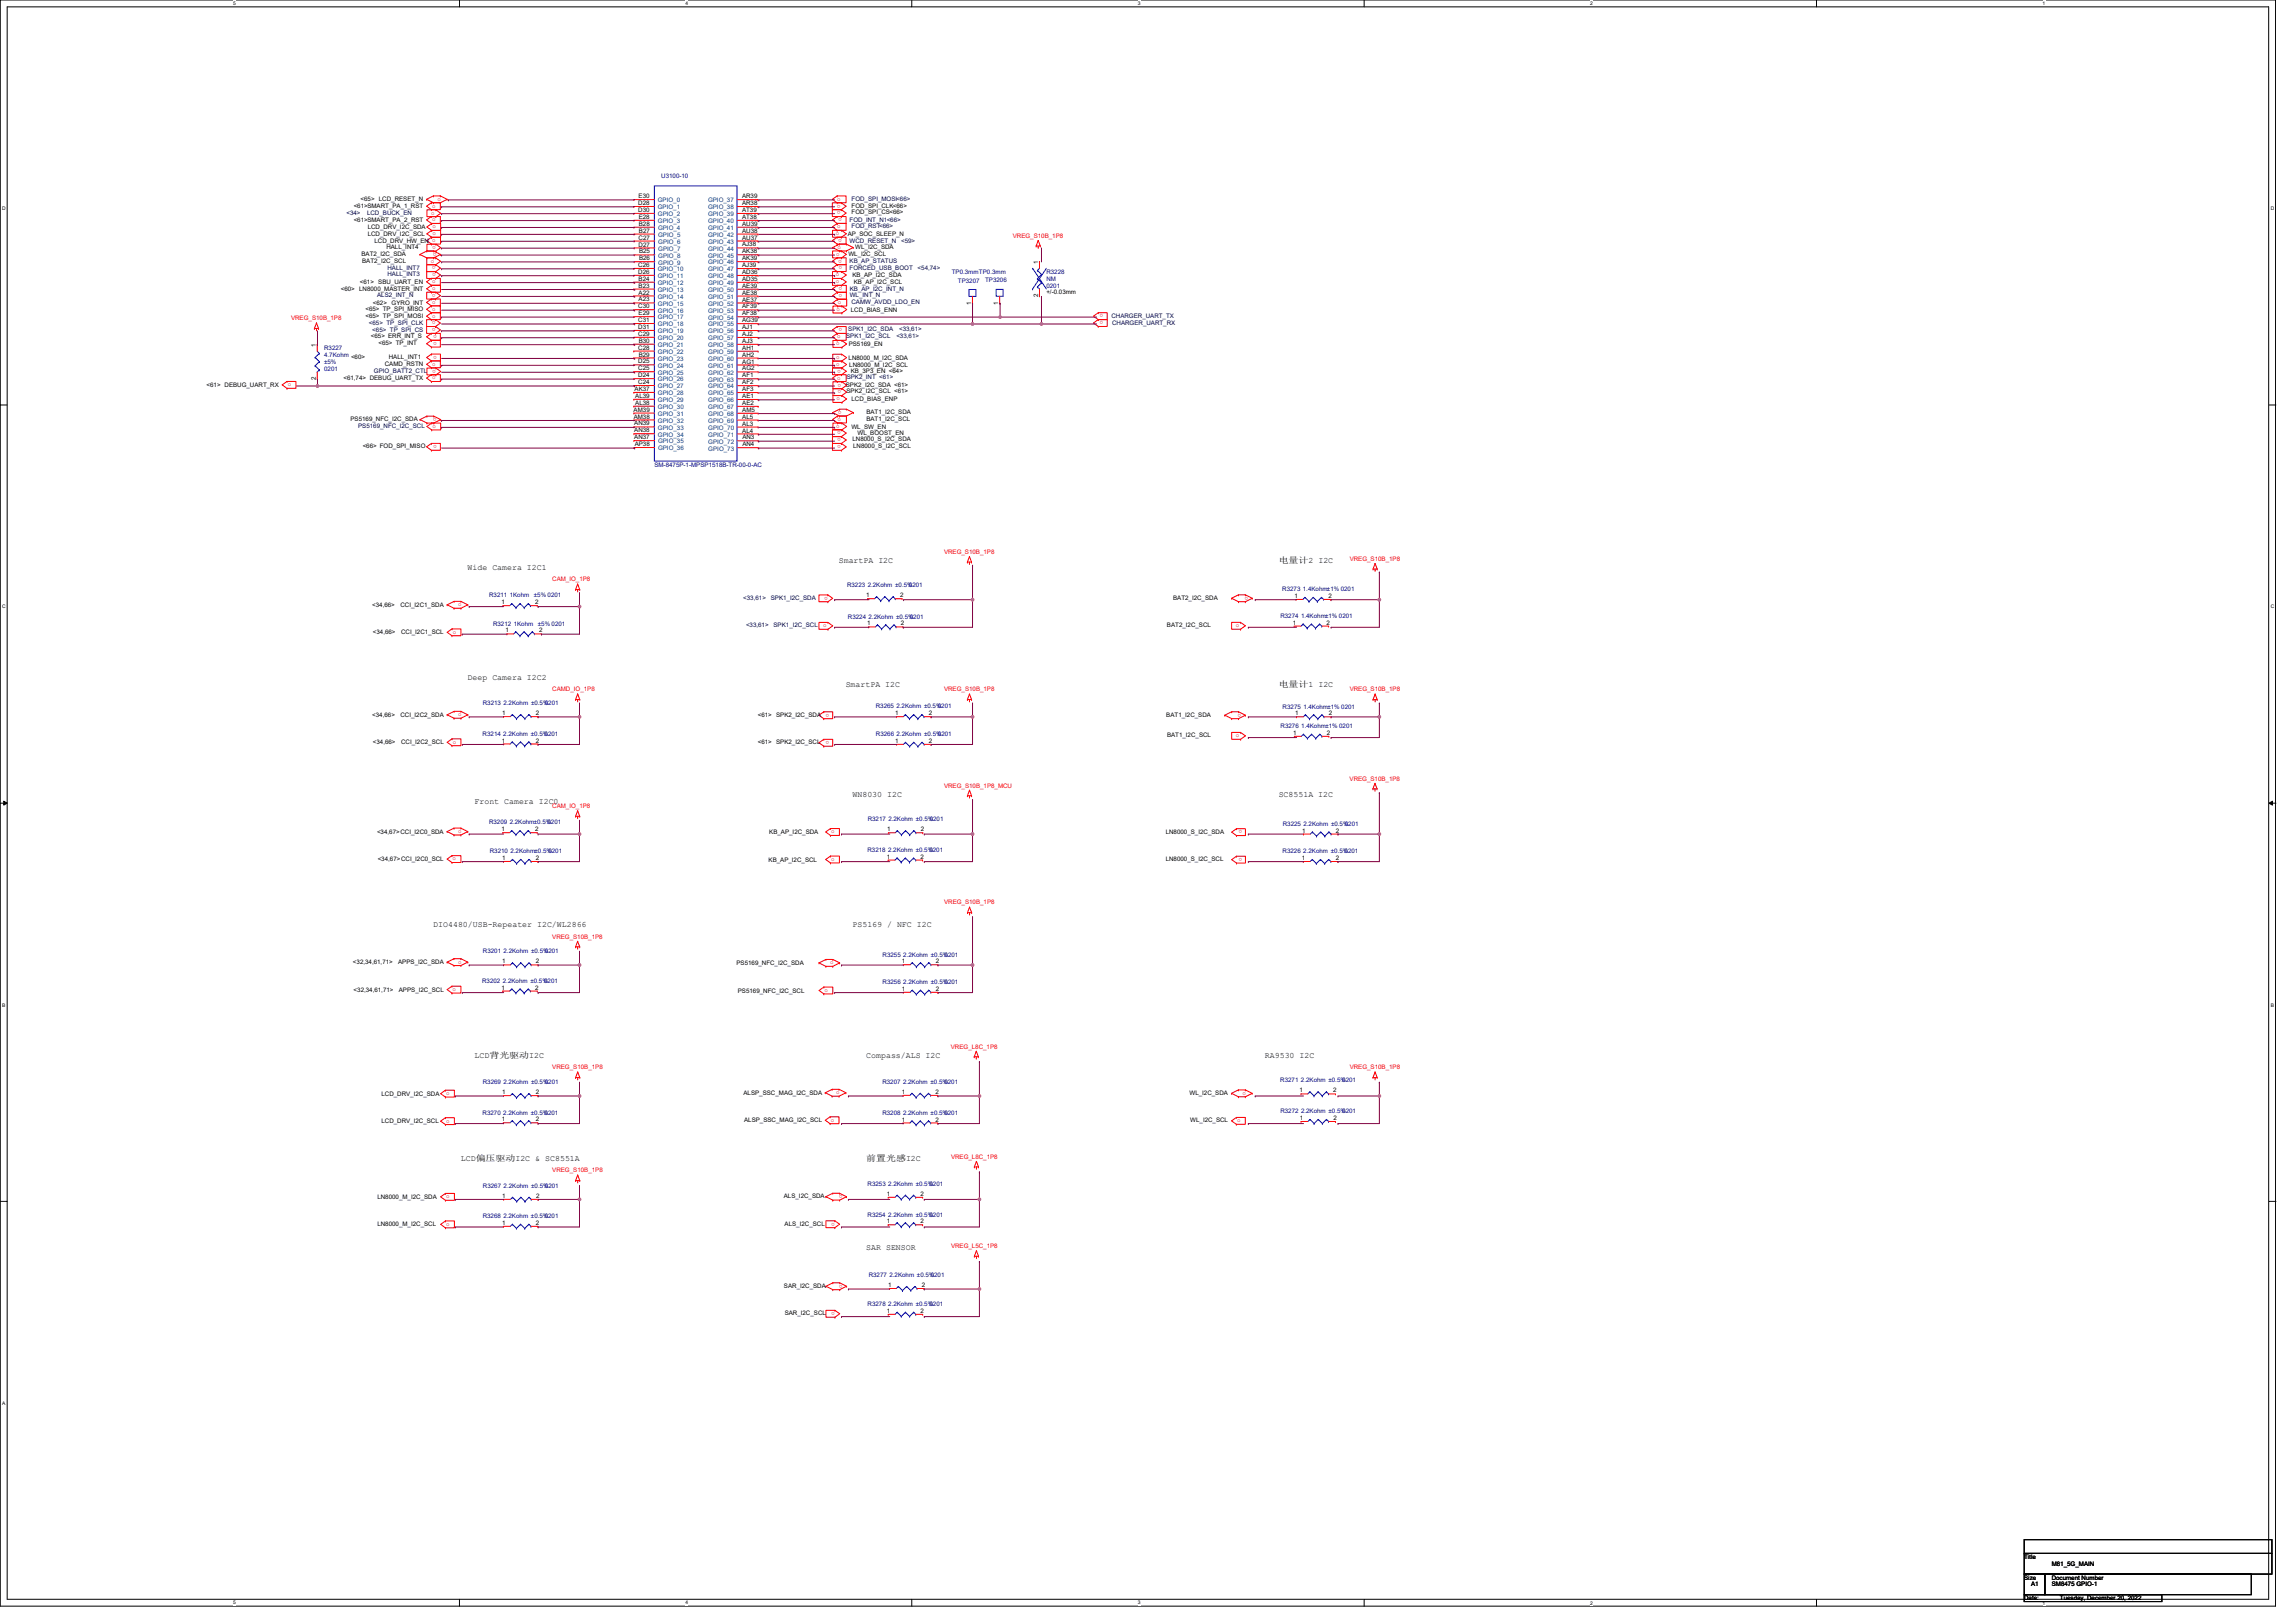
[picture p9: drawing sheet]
<svg xmlns="http://www.w3.org/2000/svg" width="297mm" height="210mm" viewBox="0 0 297 210" stroke-linecap="round" stroke-linejoin="round" font-family="sans-serif">
<defs><g id="words">
<g font-size="1.1">
<text x="60.5" y="73.8">Wide Camera I2C1</text>
<text x="108.5" y="72.9">SmartPA I2C</text>
<text x="165.4" y="72.9">电音电2 I2C</text>
<text x="60.5" y="88">Deep Camera I2C2</text>
<text x="109.4" y="88.9">SmartPA I2C</text>
<text x="165.4" y="88.9">电音电1 I2C</text>
<text x="61.4" y="104">Front Camera I2C0</text>
<text x="110.3" y="103.1">WN8030 I2C</text>
<text x="165.4" y="103.1">SC8551A I2C</text>
<text x="56.1" y="120">DIO4480/USB-Repeater I2C/WL2866</text>
<text x="110.3" y="120">PS5169 / NFC I2C</text>
<text x="61.4" y="136.9">LCD背背背背I2C</text>
<text x="112.1" y="136.9">Compass/ALS I2C</text>
<text x="163.6" y="136.9">RA9530 I2C</text>
<text x="59.6" y="150.2">LCD偏偏背背I2C &amp; SC8551A</text>
<text x="112.1" y="150.2">前级背前I2C</text>
<text x="112.1" y="161.8">SAR SENSOR</text>
</g>
<g font-size=".8" fill="#000080">
<text x="85.5" y="23">U3100-10</text>
<text x="123.1" y="35.5">TP0.3mmTP0.3mm</text>
<text x="135.4" y="35.4">R3228</text>
<text x="123.9" y="36.6">TP3207</text>
<text x="127.5" y="36.6">TP3206</text>
<text x="135.4" y="36.3">NM</text>
<text x="135.4" y="37.2">0201</text>
<text x="41.9" y="45.3">R3227</text>
<text x="41.9" y="46.2">4.7Kohm</text>
<text x="41.9" y="47.1">±5%</text>
<text x="41.9" y="48">0201</text>
<text x="84.7" y="60.4">SM-8475P-1-MPSP1518B-TR-00-0-AC</text>
<text x="63.3" y="77.3">R3211 1Kohm</text>
<text x="69.1" y="77.3">±5% 0201</text>
<text x="109.6" y="76">R3223 2.2Kohm ±0.5%</text>
<text x="117.6" y="76">0201</text>
<text x="165.9" y="76.5">R3273 1.4Kohm±1% 0201</text>
<text x="63.8" y="81">R3212 1Kohm</text>
<text x="69.6" y="81">±5% 0201</text>
<text x="109.7" y="80.1">R3224 2.2Kohm ±0.5%</text>
<text x="117.7" y="80.1">0201</text>
<text x="165.7" y="80">R3274 1.4Kohm±1% 0201</text>
<text x="62.4" y="95.2">R3214 2.2Kohm ±0.5%</text>
<text x="62.5" y="91.2">R3213 2.2Kohm ±0.5%</text>
<text x="70.5" y="95.2">0201</text>
<text x="70.5" y="91.2">0201</text>
<text x="113.3" y="91.7">R3265 2.2Kohm ±0.5%</text>
<text x="113.3" y="95.3">R3266 2.2Kohm ±0.5%</text>
<text x="121.3" y="91.7">0201</text>
<text x="121.3" y="95.3">0201</text>
<text x="165.7" y="94.2">R3276 1.4Kohm±1% 0201</text>
<text x="165.9" y="91.7">R3275 1.4Kohm±1% 0201</text>
<text x="63.3" y="106.7">R3209 2.2Kohm±0.5%</text>
<text x="70.8" y="106.7">0201</text>
<text x="112.3" y="106.3">R3217 2.2Kohm ±0.5%</text>
<text x="120.3" y="106.3">0201</text>
<text x="166" y="106.9">R3225 2.2Kohm ±0.5%</text>
<text x="174" y="106.9">0201</text>
<text x="63.4" y="110.4">R3210 2.2Kohm±0.5%</text>
<text x="70.9" y="110.4">0201</text>
<text x="112.2" y="110.2">R3218 2.2Kohm ±0.5%</text>
<text x="120.2" y="110.2">0201</text>
<text x="165.9" y="110.4">R3226 2.2Kohm ±0.5%</text>
<text x="174" y="110.4">0201</text>
<text x="62.5" y="123.3">R3201 2.2Kohm ±0.5%</text>
<text x="70.5" y="123.3">0201</text>
<text x="114.2" y="123.8">R3255 2.2Kohm ±0.5%</text>
<text x="122.2" y="123.8">0201</text>
<text x="62.4" y="127.2">R3202 2.2Kohm ±0.5%</text>
<text x="70.4" y="127.2">0201</text>
<text x="114.2" y="127.3">R3256 2.2Kohm ±0.5%</text>
<text x="122.2" y="127.3">0201</text>
<text x="62.5" y="140.3">R3269 2.2Kohm ±0.5%</text>
<text x="70.5" y="140.3">0201</text>
<text x="114.2" y="140.2">R3207 2.2Kohm ±0.5%</text>
<text x="122.2" y="140.2">0201</text>
<text x="165.6" y="140">R3271 2.2Kohm ±0.5%</text>
<text x="173.6" y="140">0201</text>
<text x="62.4" y="144.2">R3270 2.2Kohm ±0.5%</text>
<text x="70.5" y="144.2">0201</text>
<text x="114.2" y="144.3">R3208 2.2Kohm ±0.5%</text>
<text x="122.2" y="144.3">0201</text>
<text x="165.6" y="144.1">R3272 2.2Kohm ±0.5%</text>
<text x="173.7" y="144.1">0201</text>
<text x="62.5" y="153.7">R3267 2.2Kohm ±0.5%</text>
<text x="70.5" y="153.7">0201</text>
<text x="112.2" y="153.4">R3253 2.2Kohm ±0.5%</text>
<text x="120.3" y="153.4">0201</text>
<text x="62.4" y="157.6">R3268 2.2Kohm ±0.5%</text>
<text x="70.5" y="157.6">0201</text>
<text x="112.2" y="157.4">R3254 2.2Kohm ±0.5%</text>
<text x="120.2" y="157.4">0201</text>
<text x="112.4" y="165.2">R3277 2.2Kohm ±0.5%</text>
<text x="120.4" y="165.2">0201</text>
<text x="112.2" y="169">R3278 2.2Kohm ±0.5%</text>
<text x="120.3" y="169">0201</text>
</g>
<g font-size=".8" fill="#000040">
<text x="44.8" y="27.8">&lt;34&gt;</text>
<text x="47.5" y="27.8">LCD_BUCK_EN</text>
<text x="109.9" y="28.7">FOD_INT_N1&lt;66&gt;</text>
<text x="110.2" y="26">FOD_SPI_MOSI&lt;66&gt;</text>
<text x="110.2" y="29.5">FOD_RST&lt;66&gt;</text>
<text x="50.1" y="34.9">HALL_INT7</text>
<text x="50.1" y="35.8">HALL_INT3</text>
<text x="109.9" y="31.4">WCD_RESET_N</text>
<text x="109.9" y="34.1">KB_AP_STATUS</text>
<text x="109.9" y="35">FORCED_USB_BOOT</text>
<text x="116.6" y="31.4">&lt;59&gt;</text>
<text x="118.7" y="35">&lt;54,74&gt;</text>
<text x="48.8" y="38.4">ALS2_INT_N</text>
<text x="109.9" y="37.6">KB_AP_I2C_INT_N</text>
<text x="109.9" y="38.4">WL_INT_N</text>
<text x="110.2" y="39.3">CAMW_AVDD_LDO_EN</text>
<text x="143.8" y="41.2">CHARGER_UART_TX</text>
<text x="47.7" y="42.1">&lt;65&gt; TP_SPI_CLK</text>
<text x="48.2" y="43">&lt;65&gt; TP_SPI_CS</text>
<text x="109.5" y="43.8">SPK1_I2C_SCL</text>
<text x="109.7" y="42.9">SPK1_I2C_SDA</text>
<text x="116" y="43.8">&lt;33,61&gt;</text>
<text x="116.3" y="42.9">&lt;33,61&gt;</text>
<text x="143.9" y="42.1">CHARGER_UART_RX</text>
<text x="48.4" y="48.3">GPIO_BATT2_CTL</text>
<text x="109.5" y="49.1">SPK2_INT &lt;61&gt;</text>
<text x="46.3" y="55.4">PS5169_NFC_I2C_SCL</text>
<text x="96.2" y="77.6">&lt;33,61&gt;</text>
<text x="99.7" y="77.6">SPK1_I2C_SDA</text>
<text x="96.5" y="81.2">&lt;33,61&gt;</text>
<text x="100.1" y="81.2">SPK1_I2C_SCL</text>
</g>
<g font-size=".8">
<text x="45.8" y="27">&lt;61&gt;SMART_PA_1_RST</text>
<text x="45.8" y="28.7">&lt;61&gt;SMART_PA_2_RST</text>
<text x="46.6" y="26.1">&lt;65&gt; LCD_RESET_N</text>
<text x="47.6" y="29.6">LCD_DRV_I2C_SDA</text>
<text x="82.6" y="26.5">D28</text>
<text x="82.6" y="27.4">D30</text>
<text x="82.6" y="25.6">E30</text>
<text x="82.6" y="28.3">E28</text>
<text x="82.6" y="29.2">B28</text>
<text x="96" y="25.7">AR39</text>
<text x="96" y="26.5">AR38</text>
<text x="96" y="27.4">AT39</text>
<text x="96" y="28.3">AT38</text>
<text x="96" y="29.2">AU39</text>
<text x="110.2" y="26.9">FOD_SPI_CLK&lt;66&gt;</text>
<text x="110.2" y="27.8">FOD_SPI_CS&lt;66&gt;</text>
<text x="46.8" y="33.1">BAT2_I2C_SDA</text>
<text x="46.9" y="34">BAT2_I2C_SCL</text>
<text x="47.6" y="30.5">LCD_DRV_I2C_SCL</text>
<text x="48.4" y="31.4">LCD_DRV_HW_EN o</text>
<text x="50" y="32.2">HALL_INT4</text>
<text x="82.6" y="34.6">C26</text>
<text x="82.6" y="35.4">D26</text>
<text x="82.6" y="31">C27</text>
<text x="82.6" y="31.9">D27</text>
<text x="82.7" y="30.1">B27</text>
<text x="82.7" y="32.8">B25</text>
<text x="82.7" y="33.7">B26</text>
<text x="96" y="30.1">AU38</text>
<text x="96" y="31">AU37</text>
<text x="96" y="31.9">AJ38</text>
<text x="96" y="32.8">AK38</text>
<text x="96" y="33.7">AK39</text>
<text x="96" y="34.6">AJ39</text>
<text x="96" y="35.5">AD36</text>
<text x="109.7" y="30.5">AP_SOC_SLEEP_N</text>
<text x="109.8" y="33.1">WL_I2C_SCL</text>
<text x="110.3" y="35.9">KB_AP_I2C_SDA</text>
<text x="110.7" y="32.2">WL_I2C_SDA</text>
<text x="134.3" y="34.1" transform="rotate(-90 134.3 34.1)">1</text>
<text x="44.1" y="37.6">&lt;60&gt;</text>
<text x="46.5" y="37.6">LN8000_MASTER_INT</text>
<text x="46.6" y="36.7">&lt;61&gt; SBU_UART_EN</text>
<text x="47.3" y="40.3">&lt;65&gt; TP_SPI_MISO</text>
<text x="47.3" y="41.2">&lt;65&gt; TP_SPI_MOSI</text>
<text x="48.2" y="39.4">&lt;62&gt;</text>
<text x="50.7" y="39.4">GYRO_INT</text>
<text x="82.6" y="39.9">C30</text>
<text x="82.6" y="41.7">C31</text>
<text x="82.6" y="36.3">B24</text>
<text x="82.6" y="37.2">B23</text>
<text x="82.6" y="38.1">A22</text>
<text x="82.6" y="39">A23</text>
<text x="82.6" y="40.8">E29</text>
<text x="96" y="36.4">AD35</text>
<text x="96" y="37.2">AE39</text>
<text x="96" y="38.1">AE38</text>
<text x="96" y="39">AE37</text>
<text x="96" y="39.9">AF39</text>
<text x="96" y="40.8">AF38</text>
<text x="96" y="41.7">AG39</text>
<text x="110.1" y="40.3">LCD_BIAS_ENN</text>
<text x="110.5" y="36.8">KB_AP_I2C_SCL</text>
<text x="125.6" y="39.4" transform="rotate(-90 125.6 39.4)">1</text>
<text x="129.1" y="39.4" transform="rotate(-90 129.1 39.4)">1</text>
<text x="134.3" y="38.5" transform="rotate(-90 134.3 38.5)">2</text>
<text x="135.4" y="38.1">+/-0.03mm</text>
<text x="40.9" y="44.8" transform="rotate(-90 40.9 44.8)">1</text>
<text x="45.4" y="46.4">&lt;60&gt;</text>
<text x="48" y="43.8">&lt;65&gt; ERR_INT_S</text>
<text x="49" y="44.7">&lt;65&gt; TP_INT</text>
<text x="49.8" y="47.4">CAMD_RSTN</text>
<text x="50.3" y="46.4">HALL_INT1</text>
<text x="82.6" y="42.6">D31</text>
<text x="82.6" y="43.5">C29</text>
<text x="82.6" y="45.2">C28</text>
<text x="82.6" y="47">D25</text>
<text x="82.6" y="47.9">C25</text>
<text x="82.6" y="44.4">B30</text>
<text x="82.6" y="46.1">B29</text>
<text x="96" y="42.6">AJ1</text>
<text x="96" y="43.5">AJ2</text>
<text x="96" y="44.4">AJ3</text>
<text x="96" y="45.3">AH1</text>
<text x="96" y="46.2">AH2</text>
<text x="96" y="47.1">AG1</text>
<text x="96" y="47.9">AG2</text>
<text x="109.8" y="46.6">LN8000_M_I2C_SDA</text>
<text x="109.8" y="44.8">PS5169_EN</text>
<text x="109.9" y="47.4">LN8000_M_I2C_SCL</text>
<text x="26.7" y="50.1">&lt;61&gt; DEBUG_UART_RX</text>
<text x="40.9" y="49.2" transform="rotate(-90 40.9 49.2)">2</text>
<text x="44.4" y="49.2">&lt;61,74&gt; DEBUG_UART_TX</text>
<text x="82" y="53.3">AM39</text>
<text x="82.1" y="50.6">AK37</text>
<text x="82.2" y="51.5">AL39</text>
<text x="82.2" y="52.4">AL38</text>
<text x="82.6" y="48.8">D24</text>
<text x="82.6" y="49.7">C24</text>
<text x="96" y="48.8">AF1</text>
<text x="96" y="49.7">AF2</text>
<text x="96" y="50.6">AF3</text>
<text x="96" y="51.5">AE1</text>
<text x="96" y="52.4">AE2</text>
<text x="96" y="53.3">AM5</text>
<text x="109.4" y="50">SPK2_I2C_SDA &lt;61&gt;</text>
<text x="109.5" y="50.9">SPK2_I2C_SCL &lt;61&gt;</text>
<text x="110.1" y="48.2">KB_3P3_EN &lt;64&gt;</text>
<text x="110.2" y="51.9">LCD_BIAS_ENP</text>
<text x="112.1" y="53.6">BAT1_I2C_SDA</text>
<text x="45.3" y="54.5">PS5169_NFC_I2C_SDA</text>
<text x="46.9" y="58">&lt;66&gt; FOD_SPI_MISO</text>
<text x="82" y="54.2">AM38</text>
<text x="82.1" y="55.1">AN39</text>
<text x="82.1" y="55.9">AN38</text>
<text x="82.1" y="56.8">AN37</text>
<text x="82.1" y="57.7">AP38</text>
<text x="96" y="54.2">AL5</text>
<text x="96" y="55.1">AL3</text>
<text x="96" y="56">AL4</text>
<text x="96" y="56.9">AN3</text>
<text x="96" y="57.8">AN4</text>
<text x="110.2" y="55.5">WL_SW_EN</text>
<text x="110.3" y="57.1">LN8000_S_I2C_SDA</text>
<text x="110.4" y="58">LN8000_S_I2C_SCL</text>
<text x="110.9" y="56.2">WL_BOOST_EN</text>
<text x="112.1" y="54.5">BAT1_I2C_SCL</text>
<text x="112.1" y="77.3">1</text>
<text x="116.4" y="77.3">2</text>
<text x="151.8" y="77.6">BAT2_I2C_SDA</text>
<text x="167.5" y="77.4">1</text>
<text x="171.9" y="77.4">2</text>
<text x="48.2" y="78.5">&lt;34,66&gt;</text>
<text x="48.2" y="82.1">&lt;34,66&gt;</text>
<text x="51.8" y="78.5">CCI_I2C1_SDA</text>
<text x="51.9" y="82.1">CCI_I2C1_SCL</text>
<text x="64.9" y="78.2">1</text>
<text x="65.4" y="81.8">1</text>
<text x="69.2" y="78.2">2</text>
<text x="69.8" y="81.8">2</text>
<text x="112.2" y="80.9">1</text>
<text x="116.6" y="80.9">2</text>
<text x="151" y="81.2">BAT2_I2C_SCL</text>
<text x="167.3" y="80.8">1</text>
<text x="171.6" y="80.8">2</text>
<text x="48.2" y="92.8">&lt;34,66&gt;</text>
<text x="51.8" y="92.8">CCI_I2C2_SDA</text>
<text x="65" y="92.6">1</text>
<text x="69.3" y="92.6">2</text>
<text x="98" y="92.7">&lt;61&gt; SPK2_I2C_SDA</text>
<text x="115.8" y="92.6">1</text>
<text x="120.2" y="92.6">2</text>
<text x="150.9" y="92.7">BAT1_I2C_SDA</text>
<text x="151" y="95.4">BAT1_I2C_SCL</text>
<text x="167.3" y="95.1">1</text>
<text x="167.6" y="92.6">1</text>
<text x="171.6" y="95.1">2</text>
<text x="171.9" y="92.6">2</text>
<text x="48.2" y="96.3">&lt;34,66&gt;</text>
<text x="51.9" y="96.3">CCI_I2C2_SCL</text>
<text x="64.9" y="96.1">1</text>
<text x="69.3" y="96.1">2</text>
<text x="98" y="96.3">&lt;61&gt; SPK2_I2C_SCL</text>
<text x="115.8" y="96.1">1</text>
<text x="120.2" y="96.1">2</text>
<text x="48.8" y="107.9">&lt;34,67&gt;CCI_I2C0_SDA</text>
<text x="64.9" y="107.6">1</text>
<text x="69.2" y="107.6">2</text>
<text x="99.5" y="107.9">KB_AP_I2C_SDA</text>
<text x="114.8" y="107.6">1</text>
<text x="119.1" y="107.6">2</text>
<text x="150.8" y="107.9">LN8000_S_I2C_SDA</text>
<text x="168.5" y="107.8">1</text>
<text x="172.8" y="107.8">2</text>
<text x="48.9" y="111.4">&lt;34,67&gt;CCI_I2C0_SCL</text>
<text x="65" y="111.3">1</text>
<text x="69.3" y="111.3">2</text>
<text x="99.4" y="111.5">KB_AP_I2C_SCL</text>
<text x="114.7" y="111.1">1</text>
<text x="119.1" y="111.1">2</text>
<text x="150.8" y="111.4">LN8000_S_I2C_SCL</text>
<text x="168.4" y="111.3">1</text>
<text x="172.8" y="111.3">2</text>
<text x="45.7" y="124.8">&lt;32,34,61,71&gt;</text>
<text x="51.5" y="124.8">APPS_I2C_SDA</text>
<text x="65" y="124.7">1</text>
<text x="69.3" y="124.7">2</text>
<text x="95.3" y="124.9">PS5169_NFC_I2C_SDA</text>
<text x="116.7" y="124.7">1</text>
<text x="121.1" y="124.7">2</text>
<text x="45.8" y="128.3">&lt;32,34,61,71&gt;</text>
<text x="51.6" y="128.3">APPS_I2C_SCL</text>
<text x="64.9" y="128.1">1</text>
<text x="69.2" y="128.1">2</text>
<text x="95.5" y="128.4">PS5169_NFC_I2C_SCL</text>
<text x="116.7" y="128.2">1</text>
<text x="121.1" y="128.2">2</text>
<text x="49.3" y="141.8">LCD_DRV_I2C_SDA</text>
<text x="65" y="141.6">1</text>
<text x="69.3" y="141.6">2</text>
<text x="96.2" y="141.7">ALSP_SSC_MAG_I2C_SDA</text>
<text x="116.7" y="141.6">1</text>
<text x="121" y="141.6">2</text>
<text x="153.9" y="141.7">WL_I2C_SDA</text>
<text x="168.1" y="141.4">1</text>
<text x="172.5" y="141.4">2</text>
<text x="49.3" y="145.4">LCD_DRV_I2C_SCL</text>
<text x="64.9" y="145.1">1</text>
<text x="69.3" y="145.1">2</text>
<text x="96.3" y="145.2">ALSP_SSC_MAG_I2C_SCL</text>
<text x="116.7" y="145.1">1</text>
<text x="121" y="145.1">2</text>
<text x="154" y="145.2">WL_I2C_SCL</text>
<text x="168.1" y="144.9">1</text>
<text x="172.5" y="144.9">2</text>
<text x="48.8" y="155.2">LN8000_M_I2C_SDA</text>
<text x="65" y="155">1</text>
<text x="69.3" y="155">2</text>
<text x="101.4" y="155">ALS_I2C_SDA</text>
<text x="114.7" y="154.8">1</text>
<text x="119.1" y="154.8">2</text>
<text x="48.8" y="158.7">LN8000_M_I2C_SCL</text>
<text x="64.9" y="158.5">1</text>
<text x="69.3" y="158.5">2</text>
<text x="101.5" y="158.6">ALS_I2C_SCL</text>
<text x="114.7" y="158.3">1</text>
<text x="119.1" y="158.3">2</text>
<text x="101.4" y="166.6">SAR_I2C_SDA</text>
<text x="114.9" y="166.6">1</text>
<text x="119.3" y="166.6">2</text>
<text x="101.5" y="170.2">SAR_I2C_SCL</text>
<text x="114.7" y="169.9">1</text>
<text x="119.1" y="169.9">2</text>
<text x="261.9" y="201.7">Title</text>
<text x="265.4" y="202.6">M81_5G_MAIN</text>
<text x="261.9" y="204.4">Size</text>
<text x="261.9" y="207.1">Date:</text>
<text x="262.8" y="205.3">A1</text>
<text x="265.4" y="204.4">Document Number</text>
<text x="265.4" y="205.3">SM8475 GPIO-1</text>
<text x="266.5" y="207.1">Tuesday, December 20, 2022</text>
</g>
<g font-size=".8" fill="#f00">
<text x="55.8" y="27.8">o</text>
<text x="55.9" y="26.9">o</text>
<text x="55.9" y="28.6">o</text>
<text x="55.9" y="29.6">o</text>
<text x="56.6" y="26">o</text>
<text x="108.3" y="26">o</text>
<text x="108.3" y="29.5">o</text>
<text x="108.7" y="26.5" transform="rotate(180 108.7 26.5)">o</text>
<text x="108.7" y="27.4" transform="rotate(180 108.7 27.4)">o</text>
<text x="108.9" y="28.2" transform="rotate(180 108.9 28.2)">o</text>
<text x="55.8" y="34">o</text>
<text x="55.9" y="30.4">o</text>
<text x="56.4" y="34.5" transform="rotate(180 56.4 34.5)">o</text>
<text x="56.4" y="35.4" transform="rotate(180 56.4 35.4)">o</text>
<text x="56.4" y="31.8" transform="rotate(180 56.4 31.8)">o</text>
<text x="56.5" y="32.7" transform="rotate(180 56.5 32.7)">o</text>
<text x="108.1" y="35.8">o</text>
<text x="108.2" y="30.4">o</text>
<text x="108.2" y="33.1">o</text>
<text x="108.3" y="32.2">o</text>
<text x="108.9" y="30.9" transform="rotate(180 108.9 30.9)">o</text>
<text x="108.9" y="33.6" transform="rotate(180 108.9 33.6)">o</text>
<text x="108.9" y="34.5" transform="rotate(180 108.9 34.5)">o</text>
<text x="131" y="30.8">VREG_S10B_1P8</text>
<text x="37.7" y="41.4">VREG_S10B_1P8</text>
<text x="55.9" y="36.7">o</text>
<text x="55.9" y="39.3">o</text>
<text x="55.9" y="40.2">o</text>
<text x="55.9" y="41.1">o</text>
<text x="55.9" y="37.6">o</text>
<text x="56.3" y="41.6" transform="rotate(180 56.3 41.6)">o</text>
<text x="56.4" y="38" transform="rotate(180 56.4 38)">o</text>
<text x="108.1" y="36.7">o</text>
<text x="108.2" y="40.2">o</text>
<text x="108.4" y="39.4">o</text>
<text x="109" y="37.2" transform="rotate(180 109 37.2)">o</text>
<text x="109" y="38" transform="rotate(180 109 38)">o</text>
<text x="142.7" y="40.7" transform="rotate(180 142.7 40.7)">o</text>
<text x="142.7" y="41.6" transform="rotate(180 142.7 41.6)">o</text>
<text x="55.9" y="47.3">o</text>
<text x="56.3" y="42.5" transform="rotate(180 56.3 42.5)">o</text>
<text x="56.4" y="47.9" transform="rotate(180 56.4 47.9)">o</text>
<text x="56.5" y="43.4" transform="rotate(180 56.5 43.4)">o</text>
<text x="56.5" y="44.3" transform="rotate(180 56.5 44.3)">o</text>
<text x="56.5" y="46" transform="rotate(180 56.5 46)">o</text>
<text x="108.2" y="47.4">o</text>
<text x="108.2" y="46.5">o</text>
<text x="108.2" y="44.7">o</text>
<text x="108.3" y="43.8">o</text>
<text x="108.8" y="47.8" transform="rotate(180 108.8 47.8)">o</text>
<text x="108.9" y="42.5" transform="rotate(180 108.9 42.5)">o</text>
<text x="37.2" y="50">o</text>
<text x="55.9" y="49.1">o</text>
<text x="108.2" y="51.8">o</text>
<text x="108.3" y="49.1">o</text>
<text x="108.8" y="49.6" transform="rotate(180 108.8 49.6)">o</text>
<text x="108.8" y="50.5" transform="rotate(180 108.8 50.5)">o</text>
<text x="108.9" y="53.2" transform="rotate(180 108.9 53.2)">o</text>
<text x="55.9" y="55.4">o</text>
<text x="56.5" y="54.1" transform="rotate(180 56.5 54.1)">o</text>
<text x="56.5" y="57.6" transform="rotate(180 56.5 57.6)">o</text>
<text x="108.2" y="55.4">o</text>
<text x="108.3" y="54.5">o</text>
<text x="108.8" y="57.6" transform="rotate(180 108.8 57.6)">o</text>
<text x="108.8" y="56.7" transform="rotate(180 108.8 56.7)">o</text>
<text x="108.8" y="55.8" transform="rotate(180 108.8 55.8)">o</text>
<text x="122.1" y="71.7">VREG_S10B_1P8</text>
<text x="71.4" y="75.2">CAM_IO_1P8</text>
<text x="107.1" y="77.2" transform="rotate(180 107.1 77.2)">o</text>
<text x="161.5" y="77.2" transform="rotate(180 161.5 77.2)">o</text>
<text x="174.6" y="72.6">VREG_S10B_1P8</text>
<text x="58.6" y="82">o</text>
<text x="59.3" y="78.5">o</text>
<text x="106.5" y="81.2">o</text>
<text x="159.9" y="81.2">o</text>
<text x="71.4" y="89.5">CAMD_IO_1P8</text>
<text x="122.1" y="89.5">VREG_S10B_1P8</text>
<text x="174.6" y="89.5">VREG_S10B_1P8</text>
<text x="59.3" y="92.7">o</text>
<text x="107.3" y="92.3" transform="rotate(180 107.3 92.3)">o</text>
<text x="107.3" y="95.9" transform="rotate(180 107.3 95.9)">o</text>
<text x="159.9" y="95.4">o</text>
<text x="160.6" y="92.3" transform="rotate(180 160.6 92.3)">o</text>
<text x="58.6" y="96.2">o</text>
<text x="122.1" y="101.9">VREG_S10B_1P8_MCU</text>
<text x="174.6" y="101">VREG_S10B_1P8</text>
<text x="59.3" y="107.8">o</text>
<text x="71.4" y="104.6">CAM_IO_1P8</text>
<text x="107.5" y="107.9">o</text>
<text x="160.7" y="107.5" transform="rotate(180 160.7 107.5)">o</text>
<text x="58.6" y="111.4">o</text>
<text x="107.5" y="111.4">o</text>
<text x="160.7" y="111" transform="rotate(180 160.7 111)">o</text>
<text x="122.1" y="117">VREG_S10B_1P8</text>
<text x="59.3" y="124.7">o</text>
<text x="71.4" y="121.5">VREG_S10B_1P8</text>
<text x="107.4" y="124.8">o</text>
<text x="58.6" y="128.3">o</text>
<text x="106.7" y="128.4">o</text>
<text x="123" y="135.7">VREG_L8C_1P8</text>
<text x="57.7" y="141.7">o</text>
<text x="71.5" y="138.4">VREG_S10B_1P8</text>
<text x="108.2" y="141.6">o</text>
<text x="160.8" y="141.7">o</text>
<text x="174.6" y="138.4">VREG_S10B_1P8</text>
<text x="57.7" y="145.3">o</text>
<text x="107.5" y="145.2">o</text>
<text x="123" y="149.9">VREG_L8C_1P8</text>
<text x="160" y="145.2">o</text>
<text x="57.7" y="155.1">o</text>
<text x="71.4" y="151.7">VREG_S10B_1P8</text>
<text x="109" y="154.6" transform="rotate(180 109 154.6)">o</text>
<text x="57.7" y="158.6">o</text>
<text x="108" y="158.2" transform="rotate(180 108 158.2)">o</text>
<text x="123" y="161.5">VREG_L5C_1P8</text>
<text x="109" y="166.2" transform="rotate(180 109 166.2)">o</text>
<text x="108" y="169.8" transform="rotate(180 108 169.8)">o</text>
</g>
<g font-size=".8" fill="#004080">
<text x="85.1" y="26.2">GPIO_0</text>
<text x="85.1" y="27.1">GPIO_1</text>
<text x="85.1" y="28">GPIO_2</text>
<text x="85.1" y="28.9">GPIO_3</text>
<text x="85.1" y="29.8">GPIO_4</text>
<text x="91.6" y="26.2">GPIO_37</text>
<text x="91.6" y="27.1">GPIO_38</text>
<text x="91.6" y="28">GPIO_39</text>
<text x="91.6" y="28.9">GPIO_40</text>
<text x="91.6" y="29.8">GPIO_41</text>
<text x="85.1" y="35.1">GPIO_10</text>
<text x="85.1" y="36">GPIO_11</text>
<text x="85.1" y="30.7">GPIO_5</text>
<text x="85.2" y="31.6">GPIO_6</text>
<text x="85.2" y="32.4">GPIO_7</text>
<text x="85.2" y="33.3">GPIO_8</text>
<text x="85.2" y="34.2">GPIO_9</text>
<text x="91.6" y="30.7">GPIO_42</text>
<text x="91.6" y="31.5">GPIO_43</text>
<text x="91.6" y="32.4">GPIO_44</text>
<text x="91.6" y="33.3">GPIO_45</text>
<text x="91.6" y="34.2">GPIO_46</text>
<text x="91.6" y="35.1">GPIO_47</text>
<text x="85.1" y="36.9">GPIO_12</text>
<text x="85.1" y="37.8">GPIO_13</text>
<text x="85.1" y="38.7">GPIO_14</text>
<text x="85.1" y="39.6">GPIO_15</text>
<text x="85.1" y="40.4">GPIO_16</text>
<text x="85.1" y="41.3">GPIO_17</text>
<text x="91.6" y="36">GPIO_48</text>
<text x="91.6" y="36.9">GPIO_49</text>
<text x="91.6" y="37.8">GPIO_50</text>
<text x="91.6" y="38.7">GPIO_51</text>
<text x="91.6" y="39.6">GPIO_52</text>
<text x="91.6" y="40.5">GPIO_53</text>
<text x="91.6" y="41.4">GPIO_54</text>
<text x="85.1" y="42.2">GPIO_18</text>
<text x="85.1" y="43.1">GPIO_19</text>
<text x="85.1" y="44">GPIO_20</text>
<text x="85.1" y="44.9">GPIO_21</text>
<text x="85.1" y="45.8">GPIO_22</text>
<text x="85.1" y="46.7">GPIO_23</text>
<text x="85.1" y="47.6">GPIO_24</text>
<text x="91.6" y="42.2">GPIO_55</text>
<text x="91.6" y="43.1">GPIO_56</text>
<text x="91.6" y="44">GPIO_57</text>
<text x="91.6" y="44.9">GPIO_58</text>
<text x="91.6" y="45.8">GPIO_59</text>
<text x="91.6" y="46.7">GPIO_60</text>
<text x="91.6" y="47.6">GPIO_61</text>
<text x="85.1" y="48.5">GPIO_25</text>
<text x="85.1" y="49.4">GPIO_26</text>
<text x="85.1" y="50.3">GPIO_27</text>
<text x="85.1" y="51.1">GPIO_28</text>
<text x="85.1" y="52">GPIO_29</text>
<text x="85.1" y="52.9">GPIO_30</text>
<text x="85.1" y="53.8">GPIO_31</text>
<text x="91.6" y="48.5">GPIO_62</text>
<text x="91.6" y="49.4">GPIO_63</text>
<text x="91.6" y="50.3">GPIO_64</text>
<text x="91.6" y="51.2">GPIO_65</text>
<text x="91.6" y="52.1">GPIO_66</text>
<text x="91.6" y="52.9">GPIO_67</text>
<text x="91.6" y="53.8">GPIO_68</text>
<text x="85.1" y="54.7">GPIO_32</text>
<text x="85.1" y="55.6">GPIO_33</text>
<text x="85.1" y="56.5">GPIO_34</text>
<text x="85.1" y="57.4">GPIO_35</text>
<text x="85.1" y="58.3">GPIO_36</text>
<text x="91.6" y="54.7">GPIO_69</text>
<text x="91.6" y="55.6">GPIO_70</text>
<text x="91.6" y="56.5">GPIO_71</text>
<text x="91.6" y="57.4">GPIO_72</text>
<text x="91.6" y="58.3">GPIO_73</text>
</g>
<g font-size=".6">
<text x="30.2" y=".7">5</text>
<text x="88.7" y=".7">4</text>
<text x="147.2" y=".7">3</text>
<text x="205.7" y=".7">2</text>
<text x="264.3" y=".7">1</text>
<text x=".3" y="27.2">D</text>
<text x="293.8" y="27.2">D</text>
<text x=".3" y="78.7">C</text>
<text x="293.8" y="78.7">C</text>
<text x=".3" y="130.3">B</text>
<text x="293.8" y="130.3">B</text>
<text x=".3" y="181.8">A</text>
<text x="30.2" y="207.6">5</text>
<text x="88.7" y="207.6">4</text>
<text x="147.2" y="207.6">3</text>
<text x="205.7" y="207.6">2</text>
<text x="264.3" y="207.6">1</text>
</g>
</g></defs>
<path d="M0 0h294.4v207.9h-294.4zM.9 .9h292.6v206.1h-292.6z" fill="none" stroke="#000" stroke-width=".13"/>
<g fill="#fff">
<path d="M30.2 .1h.3v.7h-.3z"/>
<path d="M30.2 207.1h.3v.7h-.3z"/>
</g>
<path d="M59.4 0v.9M59.4 207v.9" fill="none" stroke="#000" stroke-width=".13"/>
<g fill="#fff">
<path d="M88.7 .1h.4v.7h-.4z"/>
<path d="M88.7 207.1h.4v.7h-.4z"/>
</g>
<path d="M118 0v.9M118 207v.9" fill="none" stroke="#000" stroke-width=".13"/>
<g fill="#fff">
<path d="M147.2 .1h.4v.7h-.4z"/>
<path d="M147.2 207.1h.4v.7h-.4z"/>
</g>
<path d="M176.5 0v.9M176.5 207v.9" fill="none" stroke="#000" stroke-width=".13"/>
<g fill="#fff">
<path d="M205.7 .1h.4v.7h-.4z"/>
<path d="M205.7 207.1h.4v.7h-.4z"/>
</g>
<path d="M235 0v.9M235 207v.9" fill="none" stroke="#000" stroke-width=".13"/>
<g fill="#fff">
<path d="M264.3 .1h.3v.7h-.3z"/>
<path d="M264.3 207.1h.3v.7h-.3z"/>
<path d="M.3 26.6h.4v.8h-.4z"/>
<path d="M293.8 26.6h.4v.8h-.4z"/>
<path d="M.3 78.2h.4v.7h-.4z"/>
<path d="M293.8 78.2h.4v.7h-.4z"/>
</g>
<path d="M0 52.4h.9M293.5 52.4h.9" fill="none" stroke="#000" stroke-width=".13"/>
<g fill="#fff">
<path d="M.3 129.7h.4v.7h-.4z"/>
<path d="M293.8 129.7h.4v.7h-.4z"/>
</g>
<path d="M0 103.9h.9M.5 103.7l.4 .2-.4 .3zM293.6 103.9l.4-.2v.5zM293.6 103.9h.8" fill="none" stroke="#000" stroke-width=".13"/>
<path d="M.5 103.7l.4 .2-.4 .3zM293.6 103.9l.4-.2v.5z" fill="#000"/>
<path d="M.3 181.2h.4v.7h-.4z" fill="#fff"/>
<path d="M0 155.5h.9M293.6 155.5h.8M261.9 199.2h32v1.8h-32zM261.9 201h32v2.7h-32zM261.9 203.7h2.6v2.7h-2.6zM261.9 206.4h17.8v.9h-17.8zM264.5 203.7h26.8v2.7h-26.8z" fill="none" stroke="#000" stroke-width=".13"/>
<g fill="none" stroke="#f00" stroke-width=".13">
<path d="M54.3 32.9h.1M54.3 32.9l.9 .5M55.2 25.8h.1M55.2 25.8l.9 .4M55.2 33.4h.1M55.2 32.5h.1M55.2 32.5h.9M55.2 33.4h.9M55.2 32.5l-.9 .4M55.8 26.2h.1M55.8 27.1h.1M55.8 26.2h1.2v.9h-1.2"/>
<path d="M55.8 26.2l-.6 .5 .6 .4M55.8 28h.1M55.8 28.9h.1M55.8 28h1.2v.9h-1.2M55.8 28l-.6 .5 .6 .4M55.8 36h.1M55.8 36.9h.1M55.8 36h1.2v.9h-1.2M55.8 36l-.6 .5 .6 .4M55.8 38.7h.1M55.8 39.6h.1M55.8 38.7h1.2v.9h-1.2"/>
<path d="M55.8 38.7l-.6 .4 .6 .5M55.8 39.6h1.2v.9h-1.2M55.8 39.6l-.6 .4 .6 .5M55.8 37.8h.1M55.8 36.9h1.2v.9h-1.2M55.8 36.9l-.6 .5 .6 .4M55.8 30.7h.1M55.8 31.6h.1M55.8 30.7h1.2v.9h-1.2M55.8 30.7l-.6 .4 .6 .5M55.8 29.8h.1M55.8 29.8h1.2v.9h-1.2"/>
<path d="M55.8 29.8l-.6 .5 .6 .4M55.8 28.9h1.2v.9h-1.2M55.8 28.9l-.6 .5 .6 .4M56.1 25.3h.1M56.1 26.2h.1M56.1 25.3h.9M56.1 25.3l-.9 .5M56.1 26.2h.9M56.1 33.4h.1M56.1 32.5h.1M56.1 32.5l.9 .4M56.4 38.7h.1"/>
<path d="M56.4 37.8h.1M56.4 37.8h-1.2v.9h1.2M56.4 37.8l.6 .5-.6 .4M56.4 35.1h.1M56.4 34.3h.1M56.4 34.3h-1.2v.8h1.2M56.4 34.3l.6 .4-.6 .4M56.4 36h.1M56.4 35.1h-1.2v.9h1.2M56.4 35.1l.6 .5-.6 .4M56.4 33.4h.1M56.4 33.4h-1.2v.9h1.2"/>
<path d="M56.4 33.4l.6 .4-.6 .5M56.4 27.2h.1M56.4 28h.1M56.4 27.2h-1.2v.8h1.2M56.4 27.2l.6 .4-.6 .4M56.4 32.5h.1M56.4 31.6h.1M56.4 31.6h-1.2v.9h1.2M56.4 31.6l.6 .4-.6 .5M57 25.3h.1M57 26.2h.1M57 25.3l.9 .5"/>
<path d="M57 32.9h.1M57 32.9l-.9 .5M57.9 25.8h.1M57.9 25.8l-.9 .4M82 25.8h.1M82 25.8h2.7M82 26.7h.1M82 26.7h2.7M82 34.7h.1M82 34.7h2.7M82 35.6h.1M82 35.6h2.7"/>
<path d="M82 36.5h.1M82 36.5h2.7M82 37.4h.1M82 37.4h2.7M82 38.3h.1M82 38.3h2.7M82 39.2h.1M82 39.2h2.7M82 27.6h.1M82 27.6h2.7M82 28.5h.1M82 28.5h2.7"/>
<path d="M82 29.4h.1M82 29.4h2.7M82 30.3h.1M82 30.3h2.7M82 31.2h.1M82 31.2h2.7M82 32.1h.1M82 32.1h2.7M82 33h.1M82 33h2.7M82 33.9h.1M82 33.9h2.7"/>
<path d="M95.4 25.8h2.6M95.4 26.7h2.6M95.4 27.6h2.7M95.4 28.5h2.7M95.4 29.4h2.7M95.4 30.3h2.7M95.4 31.2h2.7M95.4 32.1h2.7M95.4 33h2.7M95.4 33.9h2.7M95.4 34.8h2.7M95.4 35.6h2.7"/>
<path d="M95.4 36.5h2.7M95.4 37.4h2.7M95.4 38.3h2.7M95.4 39.2h2.7M98 25.8h.1M98 26.7h.1M98.1 27.6h.1M98.1 28.5h.1M98.1 29.4h.1M98.1 30.3h.1M98.1 31.2h.1M98.1 32.1h.1"/>
<path d="M98.1 33h.1M98.1 33.9h.1M98.1 34.8h.1M98.1 35.6h.1M98.1 36.5h.1M98.1 37.4h.1M98.1 38.3h.1M98.1 39.2h.1M107.7 32h.1M107.7 32l.9 .5M108.3 25.4h.1M108.3 26.2h.1"/>
<path d="M108.3 25.4h1.2v.8h-1.2M108.3 25.4l-.6 .4 .6 .4M108.3 28.9h.1M108.3 28h.1M108.3 28h1.2v.9h-1.2M108.3 28l-.6 .5 .6 .4M108.3 29.8h.1M108.3 28.9h1.2v.9h-1.2M108.3 28.9l-.6 .5 .6 .4M108.3 31.6h.1M108.3 30.7h.1M108.3 30.7h1.2v.9h-1.2"/>
<path d="M108.3 30.7l-.6 .4 .6 .5M108.3 34.3h.1M108.3 33.4h.1M108.3 33.4h1.2v.9h-1.2M108.3 33.4l-.6 .4 .6 .5M108.3 35.1h.1M108.3 34.3h1.2v.8h-1.2M108.3 34.3l-.6 .4 .6 .4M108.3 37.8h.1M108.3 36.9h.1M108.3 36.9h1.2v.9h-1.2M108.3 36.9l-.6 .5 .6 .4"/>
<path d="M108.3 38.7h.1M108.3 37.8h1.2v.9h-1.2M108.3 37.8l-.6 .5 .6 .4M108.4 38.7h.1M108.4 39.6h.1M108.4 38.7h1.1v.9h-1.1M108.4 38.7l-.6 .5 .6 .4M108.6 31.6h.1M108.6 32.5h.1M108.6 31.6l-.9 .4M108.6 31.6h.9M108.6 32.5h.9"/>
<path d="M108.8 27.1h.1M108.8 26.2h.1M108.8 26.2h-1.1v.9h1.1M108.8 26.2l.7 .5-.7 .4M108.8 28h.1M108.8 27.1h-1.1v.9h1.1M108.8 27.1l.7 .5-.7 .4M108.9 36h.1M108.9 36.9h.1M108.9 36h-1.2v.9h1.2M108.9 36l.6 .5-.6 .4M108.9 35.1h.1"/>
<path d="M108.9 35.1h-1.2v.9h1.2M108.9 35.1l.6 .5-.6 .4M108.9 29.8h.1M108.9 30.7h.1M108.9 29.8h-1.2v.9h1.2M108.9 29.8l.6 .5-.6 .4M108.9 32.5h.1M108.9 33.4h.1M108.9 32.5h-1.2v.9h1.2M108.9 32.5l.6 .4-.6 .5M108.9 39.6h.1M108.9 39.6h-1.1v.9h1.1"/>
<path d="M108.9 39.6l.6 .5-.6 .4M109.5 31.6h.1M109.5 32.5h.1M109.5 31.6l.9 .4M110.4 32h.1M110.4 32l-.9 .5M125.8 39.2h.1M125.8 38.4v.8M129.3 39.2h.1M129.3 38.3v.9M134 31.8h.1M134 31.8h.6"/>
<path d="M134.3 32h.1M134.3 31.1h.1M134.3 31.8v.2M134.3 31.1l-.3 .7M134.3 31.1l.3 .7M134.5 33.8h.1M134.5 33.8v.9M134.5 38.3h.1M134.5 37.4v.9M134.6 31.8h.1M37.1 49.4h.1M37.1 50.3h.1"/>
<path d="M37.1 49.4h1.2v.9h-1.2M37.1 49.4l-.6 .4 .6 .5M40.7 42.5h.1M40.7 42.5h.5M40.9 42.7h.1M40.9 41.8h.1M40.9 42.5v.2M40.9 41.8l.3 .7M40.9 41.8l-.2 .7M41 44.6h.1M41 44.6v.9M41 49h.1"/>
<path d="M41 48.1v.9M41.2 42.5h.1M54.3 54.3h.1M54.3 54.3l.9 .4M55.2 54.7h.1M55.2 53.9h.1M55.2 53.9h.9M55.2 54.7h.9M55.2 53.9l-.9 .4M55.8 40.5h.1M55.8 41.4h.1M55.8 40.5h1.2v.9h-1.2"/>
<path d="M55.8 40.5l-.6 .4 .6 .5M55.8 44h.1M55.8 43.1h.1M55.8 43.1h1.2v.9h-1.2M55.8 43.1l-.6 .5 .6 .4M55.8 44.9h.1M55.8 44h1.2v.9h-1.2M55.8 44l-.6 .5 .6 .4M55.8 46.7h.1M55.8 47.6h.1M55.8 46.7h1.2v.9h-1.2M55.8 46.7l-.6 .4 .6 .5"/>
<path d="M55.8 48.5h.1M55.8 49.4h.1M55.8 48.5h1.2v.9h-1.2M55.8 48.5l-.6 .4 .6 .5M55.8 58.3h.1M55.8 57.4h.1M55.8 57.4h1.2v.9h-1.2M55.8 57.4l-.6 .4 .6 .5M55.8 45.8h.1M55.8 45.8h1.2v.9h-1.2M55.8 45.8l-.6 .5 .6 .4M55.9 54.7h.1"/>
<path d="M55.9 55.6h.1M55.9 54.7h1.1v.9h-1.1M55.9 54.7l-.7 .5 .7 .4M56.1 54.7h.1M56.1 53.9h.1M56.1 53.9l.9 .4M56.3 42.3h.1M56.3 41.4h.1M56.3 41.4h-1.1v.9h1.1M56.3 41.4l.7 .4-.7 .5M56.3 43.1h.1M56.3 42.3h-1.1v.8h1.1"/>
<path d="M56.3 42.3l.7 .4-.7 .4M56.4 48.5h.1M56.4 47.6h.1M56.4 47.6h-1.2v.9h1.2M56.4 47.6l.6 .5-.6 .4M57 54.3h.1M57 54.3l-.9 .4M82 40.1h.1M82 40.1h2.7M82 41h.1M82 41h2.7M82 41.9h.1"/>
<path d="M82 41.9h2.7M82 42.8h.1M82 42.8h2.7M82 43.7h.1M82 43.7h2.7M82 44.5h.1M82 44.5h2.7M82 45.4h.1M82 45.4h2.7M82 46.3h.1M82 46.3h2.7M82 47.2h.1"/>
<path d="M82 47.2h2.7M82 48.1h.1M82 48.1h2.7M82 49h.1M82 49h2.7M82 49.9h.1M82 49.9h2.7M82 50.8h.1M82 50.8h2.7M82 51.7h.1M82 51.7h2.7M82 52.6h.1"/>
<path d="M82 52.6h2.7M82 53.5h.1M82 53.5h2.7M82 54.3h.1M82 54.3h2.7M82 55.2h.1M82 55.2h2.7M82 56.1h.1M82 56.1h2.7M82 57h.1M82 57h2.7M82 57.9h.1"/>
<path d="M82 57.9h2.7M95.4 40.1h2.7M95.4 41h2.7M95.4 41.9h2.7M95.4 42.8h2.7M95.4 43.7h2.7M95.4 44.6h2.7M95.4 45.5h2.7M95.4 46.3h2.7M95.4 47.2h2.7M95.4 48.1h2.7M95.4 49h2.7"/>
<path d="M95.4 49.9h2.7M95.4 50.8h2.7M95.4 51.7h2.7M95.4 52.6h2.7M95.4 53.5h2.7M95.4 54.4h2.7M95.4 55.3h2.7M95.4 56.2h2.7M95.4 57h2.7M95.4 57.9h2.7M98.1 40.1h.1M98.1 41h.1"/>
<path d="M98.1 41.9h.1M98.1 42.8h.1M98.1 43.7h.1M98.1 44.6h.1M98.1 45.5h.1M98.1 46.3h.1M98.1 47.2h.1M98.1 48.1h.1M98.1 49h.1M98.1 49.9h.1M98.1 50.8h.1M98.1 51.7h.1"/>
<path d="M98.1 52.6h.1M98.1 53.5h.1M98.1 54.4h.1M98.1 55.3h.1M98.1 56.2h.1M98.1 57h.1M98.1 57.9h.1M107.7 53.4h.1M107.7 53.4l.9 .4M108.3 43.1h.1M108.3 42.3h.1M108.3 42.3h1.2v.8h-1.2"/>
<path d="M108.3 42.3l-.6 .4 .6 .4M108.3 44h.1M108.3 43.1h1.2v.9h-1.2M108.3 43.1l-.6 .5 .6 .4M108.3 48.5h.1M108.3 49.4h.1M108.3 48.5h1.2v.9h-1.2M108.3 48.5l-.6 .4 .6 .5M108.3 53.8h.1M108.3 54.7h.1M108.3 53.8h1.2v.9h-1.2M108.3 53.8l-.6 .5 .6 .4"/>
<path d="M108.6 53.8h.1M108.6 53h.1M108.6 53.8h.9M108.6 53l-.9 .4M108.6 53h.9M108.9 58.3h.1M108.9 57.4h.1M108.9 57.4h-1.2v.9h1.2M108.9 57.4l.6 .4-.6 .5M108.9 56.5h.1M108.9 56.5h-1.2v.9h1.2M108.9 56.5l.6 .4-.6 .5"/>
<path d="M108.9 55.6h.1M108.9 55.6h-1.2v.9h1.2M108.9 55.6l.6 .5-.6 .4M108.9 48.5h.1M108.9 47.6h.1M108.9 47.6h-1.2v.9h1.2M108.9 47.6l.6 .4-.6 .5M108.9 46.7h.1M108.9 46.7h-1.2v.9h1.2M108.9 46.7l.6 .5-.6 .4M108.9 45.8h.1M108.9 45.8h-1.2v.9h1.2"/>
<path d="M108.9 45.8l.6 .5-.6 .4M108.9 54.7h.1M108.9 54.7h-1.1v.9h1.1M108.9 54.7l.6 .5-.6 .4M108.9 44.1h.1M108.9 45h.1M108.9 44.1h-1.1v.9h1.1M108.9 44.1l.6 .4-.6 .5M108.9 51.2h.1M108.9 52.1h.1M108.9 51.2h-1.1v.9h1.1M108.9 51.2l.6 .4-.6 .5"/>
<path d="M108.9 50.3h.1M108.9 49.4h.1M108.9 49.4h-1.1v.9h1.1M108.9 49.4l.6 .5-.6 .4M108.9 50.3h-1.1v.9h1.1M108.9 50.3l.6 .4-.6 .5M108.9 40.5h.1M109.5 53.8h.1M109.5 53h.1M109.5 53l.9 .4M110.4 53.4h.1M110.4 53.4l-.9 .4"/>
<path d="M142.1 41.4h.1M142.1 40.5h.1M142.1 40.5h1.1v.9h-1.1M142.1 40.5l-.6 .4 .6 .5M142.1 42.2h.1M142.1 41.4h1.1v.8h-1.1M142.1 41.4l-.6 .4 .6 .4M57.9 78.3h.1M57.9 78.3l.8 .4M58.7 77.8h.1M58.7 78.7h.1M58.7 77.8h.9"/>
<path d="M58.7 77.8l-.8 .5M58.7 78.7h.9M59.6 77.8h.1M59.6 78.7h.1M59.6 77.8l.9 .5M60.5 78.3h.1M60.5 78.3l-.9 .4M65.1 78.4h.1M65.1 78.4h.8M68.6 78.4h.9M69.5 78.4h.1M74.5 76.3h.1"/>
<path d="M74.5 76.3h.5M74.7 76.5h.1M74.7 75.6h.1M74.7 76.3v.2M74.7 75.6l.3 .7M74.7 75.6l-.2 .7M75 76.3h.1M107.1 77.9h.1M107.1 77h.1M107.1 77h-1.2v.9h1.2M107.1 77l.6 .4-.6 .5M112.3 77.5h.1"/>
<path d="M112.3 77.5h.8M115.8 77.5h.9M116.7 77.5h.1M125.2 72.7h.1M125.2 72.7h.5M125.4 72.9h.1M125.4 72h.1M125.4 72.7v.2M125.4 72l.3 .7M125.4 72l-.2 .7M125.7 72.7h.1M159.3 77.4h.1"/>
<path d="M159.3 77.4l.9 .5M160.2 77.9h.1M160.2 77h.1M160.2 77.9h.9M160.2 77h.9M160.2 77l-.9 .4M161.1 77.9h.1M161.1 77h.1M161.1 77l.9 .4M162 77.4h.1M162 77.4l-.9 .5M167.7 77.6h.1"/>
<path d="M167.7 77.6h.9M171.2 77.6h.9M172.1 77.6h.1M177.6 73.6h.1M177.6 73.6h.6M177.9 73.8h.1M177.9 72.9h.1M177.9 73.6v.2M177.9 72.9l.3 .7M177.9 72.9l-.3 .7M178.2 73.6h.1M57.9 92.5h.1"/>
<path d="M57.9 92.5l.8 .4M58.5 81.4h.1M58.5 82.3h.1M58.5 81.4h1.1v.9h-1.1M58.5 81.4l-.6 .4 .6 .5M58.5 95.6h.1M58.5 96.5h.1M58.5 95.6h1.1v.9h-1.1M58.5 95.6l-.6 .5 .6 .4M58.7 92.1h.1M58.7 92.9h.1M58.7 92.1h.9"/>
<path d="M58.7 92.1l-.8 .4M58.7 92.9h.9M59.6 92.1h.1M59.6 92.9h.1M59.6 92.1l.9 .4M60.5 92.5h.1M60.5 92.5l-.9 .4M65.1 96.3h.1M65.1 96.3h.9M65.1 92.7h.1M65.1 92.7h.9M65.6 82h.1"/>
<path d="M65.6 82h.9M68.7 96.3h.9M68.7 92.7h.9M69.1 82h.9M69.6 96.3h.1M69.6 92.7h.1M70 82h.1M74.5 90.5h.1M74.5 90.5h.5M74.7 90.7h.1M74.7 89.8h.1M74.7 90.5v.2"/>
<path d="M74.7 89.8l.3 .7M74.7 89.8l-.2 .7M75 90.5h.1M106.6 93h.1M106.6 92.1h.1M106.6 92.1h1.1v.9h-1.1M106.6 92.1l-.6 .5 .6 .4M106.6 96.6h.1M106.6 95.7h.1M106.6 95.7h1.1v.9h-1.1M106.6 95.7l-.6 .4 .6 .5M107.1 80.5h.1"/>
<path d="M107.1 81.4h.1M107.1 80.5h-1.2v.9h1.2M107.1 80.5l.6 .5-.6 .4M112.4 81.1h.1M112.4 81.1h.9M115.9 81.1h.9M116 92.7h.1M116 92.7h.9M116 96.3h.1M116 96.3h.9M116.8 81.1h.1M119.5 92.8h.9"/>
<path d="M119.6 96.3h.9M120.4 92.8h.1M120.5 96.3h.1M125.2 90.5h.1M125.2 90.5h.5M125.4 90.7h.1M125.4 89.8h.1M125.4 90.5v.2M125.4 89.8l.3 .7M125.4 89.8l-.2 .7M125.7 90.5h.1M158.5 92.6h.1"/>
<path d="M158.5 92.6l.8 .4M159.3 93h.1M159.3 92.1h.1M159.3 93h.9M159.3 92.1h.9M159.3 92.1l-.8 .5M160.2 93h.1M160.2 92.1h.1M160.2 92.1l.9 .5M160.5 80.5h.1M160.5 81.4h.1M160.5 80.5h-1.2v.9h1.2"/>
<path d="M160.5 80.5l.6 .5-.6 .4M160.5 94.8h.1M160.5 95.7h.1M160.5 94.8h-1.2v.9h1.2M160.5 94.8l.6 .4-.6 .5M161.1 92.6h.1M161.1 92.6l-.9 .4M167.4 81h.1M167.4 81h.9M167.5 95.3h.1M167.5 95.3h.9M167.7 92.8h.1"/>
<path d="M167.7 92.8h.9M171 81h.9M171 95.3h.9M171.3 92.8h.9M171.9 81h.1M171.9 95.3h.1M172.2 92.8h.1M177.6 90.5h.1M177.6 90.5h.6M177.9 90.7h.1M177.9 89.8h.1M177.9 90.5v.2"/>
<path d="M177.9 89.8l.3 .7M177.9 89.8l-.3 .7M178.2 90.5h.1M57.8 107.6h.1M57.8 107.6l.9 .5M58.5 110.7h.1M58.5 111.6h.1M58.5 110.7h1.1v.9h-1.1M58.5 110.7l-.7 .5 .7 .4M58.7 107.2h.1M58.7 108.1h.1M58.7 107.2h.9"/>
<path d="M58.7 107.2l-.9 .4M58.7 108.1h.9M59.6 107.2h.1M59.6 108.1h.1M59.6 107.2l.9 .4M60.5 107.6h.1M60.5 107.6l-.9 .5M65.1 107.8h.1M65.1 107.8h.8M65.1 111.5h.1M65.1 111.5h.9M68.6 107.8h.9"/>
<path d="M68.7 111.5h.9M69.5 107.8h.1M69.6 111.5h.1M74.5 105.6h.1M74.5 105.6h.5M74.7 105.8h.1M74.7 104.9h.1M74.7 105.6v.2M74.7 104.9l.3 .7M74.7 104.9l-.2 .7M75 105.6h.1M107.4 107.2h.1"/>
<path d="M107.4 108.1h.1M107.4 107.2h1.2v.9h-1.2M107.4 107.2l-.6 .5 .6 .4M107.4 110.8h.1M107.4 111.7h.1M107.4 110.8h1.2v.9h-1.2M107.4 110.8l-.6 .4 .6 .5M114.9 111.3h.1M114.9 111.3h.9M114.9 107.8h.1M114.9 107.8h.9M118.5 111.3h.9"/>
<path d="M118.5 107.8h.9M119.4 111.3h.1M119.4 107.8h.1M125.2 103h.1M125.2 103h.5M125.2 118.1h.1M125.2 118.1h.5M125.4 103.2h.1M125.4 102.3h.1M125.4 103v.2M125.4 102.3l.3 .7M125.4 102.3l-.2 .7"/>
<path d="M125.4 118.3h.1M125.4 117.4h.1M125.4 118.1v.2M125.4 117.4l.3 .7M125.4 117.4l-.2 .7M125.7 103h.1M125.7 118.1h.1M160 108.1h.1M160 107.2h.1M160 107.2h1.1v.9h-1.1M160 107.2l-.7 .5 .7 .4M160 111.7h.1"/>
<path d="M160 110.8h.1M160 110.8h1.1v.9h-1.1M160 110.8l-.7 .4 .7 .5M168.6 111.5h.1M168.6 111.5h.9M168.6 107.9h.1M168.6 107.9h.9M172.2 111.5h.9M172.2 107.9h.9M173.1 111.5h.1M173.1 107.9h.1M177.6 102.1h.1"/>
<path d="M177.6 102.1h.6M177.9 102.3h.1M177.9 101.4h.1M177.9 102.1v.2M177.9 101.4l.3 .7M177.9 101.4l-.3 .7M178.2 102.1h.1M57.8 124.5h.1M57.8 124.5l.9 .5M58.5 127.6h.1M58.5 128.5h.1M58.5 127.6h1.1v.9h-1.1"/>
<path d="M58.5 127.6l-.7 .5 .7 .4M58.7 124.1h.1M58.7 125h.1M58.7 124.1h.9M58.7 124.1l-.9 .4M58.7 125h.9M59.6 124.1h.1M59.6 125h.1M59.6 124.1l.9 .4M60.5 124.5h.1M60.5 124.5l-.9 .5M65.1 128.2h.1"/>
<path d="M65.1 128.2h.8M65.1 124.9h.1M65.1 124.9h.9M68.6 128.3h.9M68.7 124.9h.9M69.5 128.3h.1M69.6 124.9h.1M74.5 122.5h.1M74.5 122.5h.5M74.5 139.4h.1M74.5 139.4h.5M74.7 122.7h.1"/>
<path d="M74.7 121.8h.1M74.7 122.5v.2M74.7 121.8l.3 .7M74.7 121.8l-.2 .7M74.7 139.6h.1M74.7 138.7h.1M74.7 139.4v.2M74.7 138.7l.3 .7M74.7 138.7l-.2 .7M75 122.5h.1M75 139.4h.1M106 124.6h.1"/>
<path d="M106 124.6l.8 .5M106.6 127.7h.1M106.6 128.6h.1M106.6 127.7h1.1v.9h-1.1M106.6 127.7l-.6 .5 .6 .4M106.8 124.2h.1M106.8 125.1h.1M106.8 124.2h.9M106.8 124.2l-.8 .4M106.8 125.1h.9M107.7 124.2h.1M107.7 125.1h.1"/>
<path d="M107.7 124.2l.9 .4M108.6 124.6h.1M108.6 124.6l-.9 .5M116.9 128.4h.1M116.9 128.4h.9M116.9 124.9h.1M116.9 124.9h.9M120.4 128.4h.9M120.4 124.9h.9M121.3 128.4h.1M121.3 124.9h.1M126 136.8h.1"/>
<path d="M126 136.8h.6M126.3 136.9h.1M126.3 136h.1M126.3 136.8v.1M126.3 136l.3 .8M126.3 136l-.3 .8M126.6 136.8h.1M177.6 139.4h.1M177.6 139.4h.6M177.9 139.6h.1M177.9 138.7h.1M177.9 139.4v.2"/>
<path d="M177.9 138.7l.3 .7M177.9 138.7l-.3 .7M178.2 139.4h.1M57.6 144.6h.1M57.6 145.5h.1M57.6 144.6h1.2v.9h-1.2M57.6 144.6l-.6 .5 .6 .4M57.6 141.1h.1M57.6 142h.1M57.6 141.1h1.2v.9h-1.2M57.6 141.1l-.6 .4 .6 .5M57.6 154.4h.1"/>
<path d="M57.6 155.3h.1M57.6 154.4h1.2v.9h-1.2M57.6 154.4l-.6 .5 .6 .4M57.6 158h.1M57.6 158.9h.1M57.6 158h1.2v.9h-1.2M57.6 158l-.6 .4 .6 .5M65.1 145.3h.1M65.1 145.3h.9M65.1 158.7h.1M65.1 158.7h.9M65.1 141.8h.1"/>
<path d="M65.1 141.8h.9M65.2 155.2h.1M65.2 155.2h.8M68.7 145.3h.9M68.7 158.7h.9M68.7 141.8h.9M68.7 155.2h.9M69.6 145.3h.1M69.6 158.7h.1M69.6 141.8h.1M69.6 155.2h.1M74.5 152.8h.1"/>
<path d="M74.5 152.8h.5M74.7 153h.1M74.7 152.1h.1M74.7 152.8v.2M74.7 152.1l.3 .7M74.7 152.1l-.2 .7M75 152.8h.1M106.8 141.4h.1M106.8 141.4l.9 .5M106.8 154.9h.1M106.8 154.9l.9 .4M107.4 144.5h.1"/>
<path d="M107.4 145.4h.1M107.4 144.5h1.1v.9h-1.1M107.4 144.5l-.6 .5 .6 .4M107.7 141h.1M107.7 141.9h.1M107.7 141h.8M107.7 141l-.9 .4M107.7 141.9h.8M107.7 155.3h.1M107.7 154.4h.1M107.7 155.3h.9M107.7 154.4h.9"/>
<path d="M107.7 154.4l-.9 .5M108 158.9h.1M108 158h.1M108 158h-1.2v.9h1.2M108 158l.6 .4-.6 .5M108.5 141h.1M108.5 141.9h.1M108.5 141l.9 .4M108.6 155.3h.1M108.6 154.4h.1M108.6 154.4l.9 .5M109.4 141.4h.1"/>
<path d="M109.4 141.4l-.9 .5M109.5 154.9h.1M109.5 154.9l-.9 .4M114.9 158.5h.1M114.9 158.5h.9M114.9 154.9h.1M114.9 154.9h.9M116.8 141.8h.1M116.8 141.8h.9M116.8 145.3h.1M116.8 145.3h.9M118.5 158.5h.9"/>
<path d="M118.5 154.9h.9M119.4 158.5h.1M119.4 154.9h.1M120.4 141.8h.9M120.4 145.3h.9M121.3 141.8h.1M121.3 145.3h.1M126.1 151h.1M126.1 151h.5M126.3 151.2h.1M126.3 150.3h.1M126.3 151v.2"/>
<path d="M126.3 150.3l.3 .7M126.3 150.3l-.2 .7M126.6 151h.1M159.3 141.5h.1M159.3 141.5l.9 .4M160 144.6h.1M160 145.5h.1M160 144.6h1.1v.9h-1.1M160 144.6l-.7 .5 .7 .4M160.2 141h.1M160.2 141.9h.1M160.2 141h.9"/>
<path d="M160.2 141l-.9 .5M160.2 141.9h.9M161.1 141h.1M161.1 141.9h.1M161.1 141l.9 .5M162 141.5h.1M162 141.5l-.9 .4M168.3 141.6h.1M168.3 141.6h.9M168.3 145.1h.1M168.3 145.1h.9M171.9 141.6h.9"/>
<path d="M171.9 145.1h.9M172.8 141.6h.1M172.8 145.1h.1M106.9 166.5h.1M106.9 166.5l.8 .4M107.7 166.9h.1M107.7 166h.1M107.7 166.9h.9M107.7 166h.9M107.7 166l-.8 .5M108 170.5h.1M108 169.6h.1"/>
<path d="M108 169.6h-1.1v.9h1.1M108 169.6l.6 .4-.6 .5M108.6 166.9h.1M108.6 166h.1M108.6 166l.9 .5M109.5 166.5h.1M109.5 166.5l-.9 .4M114.9 170.1h.1M114.9 170.1h.9M115.1 166.7h.1M115.1 166.7h.9M118.5 170.1h.9"/>
<path d="M118.6 166.7h.9M119.4 170.1h.1M119.5 166.7h.1M126.1 162.6h.1M126.1 162.6h.5M126.3 162.8h.1M126.3 161.9h.1M126.3 162.6v.2M126.3 161.9l.3 .7M126.3 161.9l-.2 .7M126.6 162.6h.1"/>
</g>
<g fill="none" stroke="#00f" stroke-width=".13">
<path d="M84.7 24h10.6v35.7h-10.6zM125.4 37.5h.9v.9h-.9zM128.9 37.4h.9v.9h-.9zM133.6 34.7h.1M133.6 37.4h.1M133.6 34.7l1.8 2.7M134.2 35h.1M134.2 36.1h.1M134.2 37.1h.1M134.2 35l.5 .5M134.2 36.1l.5 .5M134.2 37.1l.3 .3"/>
<path d="M134.5 37.4h.1M134.5 34.7l-.3 .3M134.7 35.5h.1M134.7 36.6h.1M134.7 35.5l-.5 .6M134.7 36.6l-.5 .5M135.4 34.7l-1.8 2.7M40.8 46.3h.1M40.8 47.3h.1M40.8 46.3l.5 .5M40.8 47.3l.5 .6M41 48.1h.1"/>
<path d="M41 45.5l.3 .2M41.3 45.7h.1M41.3 46.8h.1M41.3 47.9h.1M41.3 45.7l-.5 .6M41.3 46.8l-.5 .5M41.3 47.9l-.3 .2M66.2 78.1h.1M66.2 78.1l-.3 .3M66.2 78.1l.5 .5M66.7 78.6h.1M67.3 78.1h.1"/>
<path d="M67.3 78.1l-.6 .5M67.3 78.1l.5 .5M67.8 78.6h.1M68.4 78.1h.1M68.4 78.1l-.6 .5M68.4 78.1l.2 .3M68.6 78.4h.1M113.4 77.2h.1M113.4 77.2l-.3 .3M113.4 77.2l.5 .5M113.9 77.7h.1M114.5 77.2h.1"/>
<path d="M114.5 77.2l-.6 .5M114.5 77.2l.5 .5M115 77.7h.1M115.5 77.2h.1M115.5 77.2l-.5 .5M115.5 77.2l.3 .3M115.8 77.5h.1M168.8 77.3h.1M168.8 77.3l-.2 .3M168.8 77.3l.6 .5M169.4 77.8h.1M169.9 77.3h.1"/>
<path d="M169.9 77.3l-.5 .5M169.9 77.3l.5 .5M170.4 77.8h.1M171 77.3h.1M171 77.3l-.6 .5M171 77.3l.2 .3M171.2 77.6h.1M66.3 96h.1M66.3 96l-.3 .3M66.3 96l.5 .5M66.3 92.5h.1M66.3 92.5l-.3 .2"/>
<path d="M66.3 92.5l.5 .5M66.7 81.8h.1M66.7 81.8l-.2 .2M66.7 81.8l.6 .5M66.8 96.5h.1M66.8 93h.1M67.3 82.3h.1M67.3 96h.1M67.3 96l-.5 .5M67.3 96l.6 .5M67.4 92.5h.1M67.4 92.5l-.6 .5"/>
<path d="M67.4 92.5l.5 .5M67.8 81.8h.1M67.8 81.8l-.5 .5M67.8 81.8l.5 .5M67.9 96.5h.1M67.9 93h.1M68.3 82.3h.1M68.4 96h.1M68.4 96l-.5 .5M68.4 96l.3 .3M68.4 92.5h.1M68.4 92.5l-.5 .5"/>
<path d="M68.4 92.5l.3 .2M68.7 96.3h.1M68.7 92.7h.1M68.9 81.8h.1M68.9 81.8l-.6 .5M68.9 81.8l.2 .2M69.1 82h.1M113.5 80.9h.1M113.5 80.9l-.2 .2M113.5 80.9l.6 .5M114.1 81.4h.1M114.6 80.9h.1"/>
<path d="M114.6 80.9l-.5 .5M114.6 80.9l.5 .5M115.1 81.4h.1M115.7 80.9h.1M115.7 80.9l-.6 .5M115.7 80.9l.2 .2M115.9 81.1h.1M117.1 92.5h.1M117.1 92.5l-.2 .2M117.1 92.5l.6 .5M117.1 96.1h.1M117.1 96.1l-.2 .2"/>
<path d="M117.1 96.1l.6 .5M117.7 93h.1M117.7 96.6h.1M118.2 92.5h.1M118.2 92.5l-.5 .5M118.2 92.5l.5 .5M118.2 96.1h.1M118.2 96.1l-.5 .5M118.2 96.1l.6 .5M118.7 93h.1M118.8 96.6h.1M119.3 92.5h.1"/>
<path d="M119.3 92.5l-.6 .5M119.3 92.5l.2 .2M119.3 96.1h.1M119.3 96.1l-.5 .5M119.3 96.1l.3 .2M119.5 92.7h.1M119.6 96.3h.1M168.6 80.8h.1M168.6 80.8l-.3 .2M168.6 80.8l.5 .5M168.6 95h.1M168.6 95l-.3 .3"/>
<path d="M168.6 95l.5 .6M168.9 92.5h.1M168.9 92.5l-.3 .3M168.9 92.5l.5 .5M169.1 81.3h.1M169.1 95.6h.1M169.4 93h.1M169.7 80.8h.1M169.7 80.8l-.6 .5M169.7 80.8l.5 .5M169.7 95h.1M169.7 95l-.6 .6"/>
<path d="M169.7 95l.5 .6M170 92.5h.1M170 92.5l-.6 .5M170 92.5l.5 .5M170.2 81.3h.1M170.2 95.6h.1M170.5 93h.1M170.7 80.8h.1M170.7 80.8l-.5 .5M170.7 80.8l.3 .2M170.8 95h.1M170.8 95l-.6 .6"/>
<path d="M170.8 95l.2 .3M171 81h.1M171 95.3h.1M171 92.5h.1M171 92.5l-.5 .5M171 92.5l.3 .3M171.3 92.8h.1M66.2 107.5h.1M66.2 107.5l-.3 .3M66.2 107.5l.5 .5M66.3 111.2h.1M66.3 111.2l-.3 .3"/>
<path d="M66.3 111.2l.5 .5M66.7 108h.1M66.8 111.7h.1M67.3 107.5h.1M67.3 107.5l-.6 .5M67.3 107.5l.5 .5M67.4 111.2h.1M67.4 111.2l-.6 .5M67.4 111.2l.5 .5M67.8 108h.1M67.9 111.7h.1M68.3 107.5h.1"/>
<path d="M68.3 107.5l-.5 .5M68.3 107.5l.3 .3M68.4 111.2h.1M68.4 111.2l-.5 .5M68.4 111.2l.3 .3M68.6 107.8h.1M68.7 111.5h.1M116.1 111h.1M116.1 111l-.3 .3M116.1 111l.5 .6M116.1 107.5h.1M116.1 107.5l-.3 .3"/>
<path d="M116.1 107.5l.5 .5M116.6 111.6h.1M116.6 108h.1M117.1 111h.1M117.1 111l-.5 .6M117.1 111l.6 .6M117.2 107.5h.1M117.2 107.5l-.6 .5M117.2 107.5l.5 .5M117.7 111.6h.1M117.7 108h.1M118.2 111h.1"/>
<path d="M118.2 111l-.5 .6M118.2 111l.3 .3M118.2 107.5h.1M118.2 107.5l-.5 .5M118.2 107.5l.3 .3M118.5 111.3h.1M118.5 107.8h.1M169.8 111.2h.1M169.8 111.2l-.3 .3M169.8 111.2l.5 .6M169.8 107.7h.1M169.8 107.7l-.3 .2"/>
<path d="M169.8 107.7l.5 .5M170.3 111.8h.1M170.3 108.2h.1M170.8 111.2h.1M170.8 111.2l-.5 .6M170.8 111.2l.6 .6M170.9 107.7h.1M170.9 107.7l-.6 .5M170.9 107.7l.5 .5M171.4 111.8h.1M171.4 108.2h.1M171.9 111.2h.1"/>
<path d="M171.9 111.2l-.5 .6M171.9 111.2l.3 .3M171.9 107.7h.1M171.9 107.7l-.5 .5M171.9 107.7l.3 .2M172.2 111.5h.1M172.2 107.9h.1M66.2 128h.1M66.2 128l-.3 .2M66.2 128l.5 .5M66.3 124.6h.1M66.3 124.6l-.3 .3"/>
<path d="M66.3 124.6l.5 .5M66.7 128.5h.1M66.8 125.1h.1M67.3 128h.1M67.3 128l-.6 .5M67.3 128l.5 .5M67.4 124.6h.1M67.4 124.6l-.6 .5M67.4 124.6l.5 .5M67.8 128.5h.1M67.9 125.1h.1M68.3 128h.1"/>
<path d="M68.3 128l-.5 .5M68.3 128l.3 .2M68.4 124.6h.1M68.4 124.6l-.5 .5M68.4 124.6l.3 .3M68.6 128.2h.1M68.7 124.9h.1M118 128.1h.1M118 128.1l-.2 .3M118 128.1l.6 .6M118 124.6h.1M118 124.6l-.2 .2"/>
<path d="M118 124.6l.6 .5M118.6 128.7h.1M118.6 125.1h.1M119.1 128.1h.1M119.1 128.1l-.5 .6M119.1 128.1l.5 .6M119.1 124.6h.1M119.1 124.6l-.5 .5M119.1 124.6l.5 .5M119.6 128.7h.1M119.6 125.1h.1M120.2 128.1h.1"/>
<path d="M120.2 128.1l-.6 .6M120.2 128.1l.2 .3M120.2 124.6h.1M120.2 124.6l-.6 .5M120.2 124.6l.2 .2M120.4 128.4h.1M120.4 124.8h.1M66.3 145h.1M66.3 145l-.3 .3M66.3 145l.5 .6M66.3 158.4h.1M66.3 158.4l-.3 .3"/>
<path d="M66.3 158.4l.5 .6M66.3 141.5h.1M66.3 141.5l-.3 .3M66.3 141.5l.5 .6M66.3 154.9h.1M66.3 154.9l-.3 .3M66.3 154.9l.5 .6M66.8 145.6h.1M66.8 159h.1M66.8 142.1h.1M66.8 155.5h.1M67.3 145h.1"/>
<path d="M67.3 145l-.5 .6M67.3 145l.6 .6M67.4 158.4h.1M67.4 158.4l-.6 .6M67.4 158.4l.5 .6M67.4 141.5h.1M67.4 141.5l-.6 .6M67.4 141.5l.5 .6M67.4 154.9h.1M67.4 154.9l-.6 .6M67.4 154.9l.5 .6M67.9 145.6h.1"/>
<path d="M67.9 159h.1M67.9 142.1h.1M67.9 155.5h.1M68.4 145h.1M68.4 145l-.5 .6M68.4 145l.3 .3M68.4 158.4h.1M68.4 158.4l-.5 .6M68.4 158.4l.3 .3M68.4 141.5h.1M68.4 141.5l-.5 .6M68.4 141.5l.3 .3"/>
<path d="M68.5 154.9h.1M68.5 154.9l-.6 .6M68.5 154.9l.2 .3M68.7 145.3h.1M68.7 158.7h.1M68.7 141.8h.1M68.7 155.2h.1M116.1 158.2h.1M116.1 158.2l-.3 .3M116.1 158.2l.5 .6M116.1 154.7h.1M116.1 154.7l-.3 .2"/>
<path d="M116.1 154.7l.5 .5M116.6 158.8h.1M116.6 155.2h.1M117.1 158.2h.1M117.1 158.2l-.5 .6M117.1 158.2l.6 .6M117.1 154.7h.1M117.1 154.7l-.5 .5M117.1 154.7l.6 .5M117.7 158.8h.1M117.7 155.2h.1M118 141.5h.1"/>
<path d="M118 141.5l-.3 .2M118 141.5l.5 .5M118 145.1h.1M118 145.1l-.3 .2M118 145.1l.5 .5M118.2 158.2h.1M118.2 158.2l-.5 .6M118.2 158.2l.3 .3M118.2 154.7h.1M118.2 154.7l-.5 .5M118.2 154.7l.3 .2M118.5 158.5h.1"/>
<path d="M118.5 154.9h.1M118.5 142h.1M118.5 145.6h.1M119.1 141.5h.1M119.1 141.5l-.6 .5M119.1 141.5l.5 .5M119.1 145.1h.1M119.1 145.1l-.6 .5M119.1 145.1l.5 .5M119.6 142h.1M119.6 145.6h.1M120.1 141.5h.1"/>
<path d="M120.1 141.5l-.5 .5M120.1 141.5l.3 .2M120.1 145.1h.1M120.1 145.1l-.5 .5M120.1 145.1l.3 .2M120.4 141.7h.1M120.4 145.3h.1M169.5 141.3h.1M169.5 141.3l-.3 .3M169.5 141.3l.5 .5M169.5 144.9h.1M169.5 144.9l-.3 .2"/>
<path d="M169.5 144.9l.5 .5M170 141.8h.1M170 145.4h.1M170.5 141.3h.1M170.5 141.3l-.5 .5M170.5 141.3l.6 .5M170.5 144.9h.1M170.5 144.9l-.5 .5M170.5 144.9l.6 .5M171.1 141.8h.1M171.1 145.4h.1M171.6 141.3h.1"/>
<path d="M171.6 141.3l-.5 .5M171.6 141.3l.3 .3M171.6 144.9h.1M171.6 144.9l-.5 .5M171.6 144.9l.3 .2M171.9 141.6h.1M171.9 145.1h.1M116.1 169.8h.1M116.1 169.8l-.3 .3M116.1 169.8l.5 .6M116.2 166.5h.1M116.2 166.5l-.2 .2"/>
<path d="M116.2 166.5l.6 .5M116.6 170.4h.1M116.8 167h.1M117.1 169.8h.1M117.1 169.8l-.5 .6M117.1 169.8l.6 .6M117.3 166.5h.1M117.3 166.5l-.5 .5M117.3 166.5l.5 .5M117.7 170.4h.1M117.8 167h.1M118.2 169.8h.1"/>
<path d="M118.2 169.8l-.5 .6M118.2 169.8l.3 .3M118.4 166.5h.1M118.4 166.5l-.6 .5M118.4 166.5l.2 .2M118.5 170.1h.1M118.6 166.7h.1"/>
</g>
<path d="M60.7 124.9h.1M60.7 124.9h4.5M69.6 124.9h.1M75 123.1h.1M75 123.1v1.8h-5.4" fill="none" stroke="#800040" stroke-width=".13"/>
<circle cx="75" cy="124.9" r=".17" fill="#f0f"/>
<circle cx="75" cy="124.9" r=".17" fill="none" stroke="#f0f" stroke-width=".13"/>
<g fill="none" stroke="#800040" stroke-width=".13">
<path d="M57.1 26.8h.1M57.1 26.8h25M57.1 39.3h25M58 25.9h.1M58 25.9h24.1M82.1 39.3h.1M98.2 26.8h.1M98.2 27.7h.1M98.2 28.5h.1M98.2 29.4h.1M98.2 31.2h.1M98.2 33.9h.1"/>
<path d="M98.2 26.8h9.8M98.2 27.7h9.8M98.2 28.5h9.8M98.2 29.4h9.8M98.2 31.2h9.8M98.2 33.9h9.8M57.1 41h.1M57.1 42.8h.1M57.1 40.1h25M57.1 41h25M57.1 41.9h25M57.1 42.8h25"/>
<path d="M82.1 40.1h.1M82.1 41.9h.1M98.2 42.8h.1M98.2 43.7h.1M98.2 44.6h.1M98.2 42.8h9.8M98.2 43.7h9.8M98.2 44.6h9.8M60.7 107.9h.1M60.7 107.9h4.5M69.6 107.9h.1M75 106.2h.1"/>
<path d="M75 106.2v1.7h-5.4M59.8 128.5h.1M59.8 128.5h5.4M69.6 128.5h.1M75 124.9h.1M75 124.9v3.6h-5.4"/>
</g>
<circle cx="75" cy="107.9" r=".17" fill="#f0f"/>
<circle cx="75" cy="107.9" r=".17" fill="none" stroke="#f0f" stroke-width=".13"/>
<path d="M59.8 111.5h.1M59.8 111.5h5.4M69.6 111.5h.1M75 107.9h.1M75 107.9v3.6h-5.4M126.7 137.4h.1M126.7 137.4v8M109.8 141.8h.1M109.8 141.8h7.1M121.4 141.8h.1M121.4 141.8h5.3M126.7 141.8h.1" fill="none" stroke="#800040" stroke-width=".13"/>
<circle cx="126.7" cy="141.8" r=".17" fill="#f0f"/>
<circle cx="126.7" cy="141.8" r=".17" fill="none" stroke="#f0f" stroke-width=".13"/>
<path d="M60.7 78.5h.1M60.7 78.5h4.5M69.6 78.5h.1M75 76.7h.1M75 76.7v1.8h-5.4M108.9 145.4h.1M108.9 145.4h8M121.4 145.4h.1M121.4 145.4h5.3" fill="none" stroke="#800040" stroke-width=".13"/>
<circle cx="75" cy="78.5" r=".17" fill="#f0f"/>
<circle cx="75" cy="78.5" r=".17" fill="none" stroke="#f0f" stroke-width=".13"/>
<path d="M75 78.5h.1M75 78.5v3.6h-4.9M59.8 82.1h.1M59.8 82.1h5.8M60.7 92.8h.1M60.7 92.8h4.5M69.6 92.8h.1M70.1 82.1h.1M75 91h.1M75 91v1.8h-5.4" fill="none" stroke="#800040" stroke-width=".13"/>
<circle cx="75" cy="92.8" r=".17" fill="#f0f"/>
<circle cx="75" cy="92.8" r=".17" fill="none" stroke="#f0f" stroke-width=".13"/>
<g fill="none" stroke="#800040" stroke-width=".13">
<path d="M98.2 25.9h.1M98.2 33h.1M98.2 39.3h.1M98.2 25.9h9.8M98.2 33h9.8M98.2 39.3h9.8M57.1 49.1h.1M57.1 49.1h25M108 77.6h.1M108 77.6h4.4M116.9 77.6h.1M116.9 77.6h8.9"/>
<path d="M125.8 73.1h.1M125.8 77.6h.1M125.8 73.1v8.1M59.8 96.3h.1M59.8 96.3h5.4M69.6 96.3h.1M75 92.8h.1M75 92.8v3.5h-5.4M108 81.2h.1M108 81.2h4.4"/>
</g>
<circle cx="125.8" cy="77.6" r=".17" fill="#f0f"/>
<circle cx="125.8" cy="77.6" r=".17" fill="none" stroke="#f0f" stroke-width=".13"/>
<path d="M116.9 81.2h.1M116.9 81.2h8.9M178.4 102.6h.1M178.4 102.6v5.3" fill="none" stroke="#800040" stroke-width=".13"/>
<circle cx="178.4" cy="107.9" r=".17" fill="#f0f"/>
<circle cx="178.4" cy="107.9" r=".17" fill="none" stroke="#f0f" stroke-width=".13"/>
<g fill="none" stroke="#800040" stroke-width=".13">
<path d="M57.1 28.5h.1M57.1 28.5h25M98.2 34.8h.1M98.2 34.8h9.8M38.4 50h43.7M41.1 50h.1M41.1 44.6h.1M41.1 42.8v1.8M41.1 49.1v.9M57.1 43.7h.1M57.1 44.6h25M57.1 43.7h25"/>
<path d="M57.1 58h25M82.1 44.6h.1M82.1 58h.1M82.1 50h.1M161.5 107.9h.1M161.5 107.9h7.1M173.1 107.9h.1M173.1 111.5h.1M173.1 107.9h5.3M178.4 107.9h.1M178.4 107.9v3.6h-5.3"/>
</g>
<circle cx="41.1" cy="50" r=".17" fill="#f0f"/>
<circle cx="41.1" cy="50" r=".17" fill="none" stroke="#f0f" stroke-width=".13"/>
<path d="M134.7 32.1h.1M134.7 38.4h.1M134.7 32.1v1.8M134.7 38.4v3.5" fill="none" stroke="#800040" stroke-width=".13"/>
<circle cx="134.7" cy="41.9" r=".17" fill="#f0f"/>
<circle cx="134.7" cy="41.9" r=".17" fill="none" stroke="#f0f" stroke-width=".13"/>
<path d="M125.8 39.3h.1M125.8 39.3v2.6M129.4 39.3h.1M129.4 39.3v1.7M98.2 41h.1M98.2 41h43.7M129.4 41h.1" fill="none" stroke="#800040" stroke-width=".13"/>
<circle cx="129.4" cy="41" r=".17" fill="#f0f"/>
<circle cx="129.4" cy="41" r=".17" fill="none" stroke="#f0f" stroke-width=".13"/>
<path d="M98.2 41.9h.1M98.2 41.9h43.7M125.8 41.9h.1M134.7 41.9h.1" fill="none" stroke="#800040" stroke-width=".13"/>
<circle cx="125.8" cy="41.9" r=".17" fill="#f0f"/>
<circle cx="125.8" cy="41.9" r=".17" fill="none" stroke="#f0f" stroke-width=".13"/>
<g fill="none" stroke="#800040" stroke-width=".13">
<path d="M57.1 36.6h25M57.1 37.5h25M57.1 38.4h25M82.1 36.6h.1M82.1 37.5h.1M82.1 38.4h.1M57.1 46.4h25M82.1 46.4h.1M98.2 51.7h.1M98.2 49.1h.1M98.2 57.1h.1M98.2 58h.1"/>
<path d="M98.2 51.7h9.8M98.2 49.1h9.8M98.2 57.1h9.8M98.2 58h9.8M125.8 91h.1M125.8 91v1.8"/>
</g>
<circle cx="125.8" cy="92.8" r=".17" fill="#f0f"/>
<circle cx="125.8" cy="92.8" r=".17" fill="none" stroke="#f0f" stroke-width=".13"/>
<g fill="none" stroke="#800040" stroke-width=".13">
<path d="M57.1 34.8h.1M57.1 35.7h.1M57.1 34.8h25M57.1 35.7h25M98.2 32.1h.1M98.2 32.1h9.8M98.2 35.7h9.8M98.2 36.6h9.8M108 36.6h.1M108 35.7h.1M98.2 56.2h.1M98.2 50h.1"/>
<path d="M98.2 40.1h.1M98.2 56.2h9.8M98.2 50h9.8M98.2 40.1h9.8M98.2 54.4h9.8M98.2 48.2h9.8M108 54.4h.1M108 48.2h.1M108 92.8h.1M108 96.3h.1M108 92.8h8M108 96.3h8"/>
<path d="M120.5 92.8h.1M120.5 96.3h.1M120.5 92.8h5.3M125.8 92.8h.1M125.8 92.8v3.5h-5.3M125.8 103.5h.1M125.8 103.5v4.4"/>
</g>
<circle cx="125.8" cy="107.9" r=".17" fill="#f0f"/>
<circle cx="125.8" cy="107.9" r=".17" fill="none" stroke="#f0f" stroke-width=".13"/>
<g fill="none" stroke="#800040" stroke-width=".13">
<path d="M98.2 30.3h9.8M98.2 37.5h9.8M108 30.3h.1M108 37.5h.1M98.2 46.4h9.8M98.2 47.3h9.8M108 46.4h.1M108 47.3h.1M108.9 107.9h.1M108.9 111.5h.1M108.9 107.9h6.2M108.9 111.5h6.2"/>
<path d="M119.6 107.9h.1M119.6 111.5h.1M119.6 107.9h6.2M125.8 107.9h.1M125.8 107.9v3.6h-6.2M69.6 155.2h.1M69.6 155.2h5.4M75 153.4h.1M75 155.2h.1M75 153.4v5.4"/>
</g>
<circle cx="75" cy="155.2" r=".17" fill="#f0f"/>
<circle cx="75" cy="155.2" r=".17" fill="none" stroke="#f0f" stroke-width=".13"/>
<g fill="none" stroke="#800040" stroke-width=".13">
<path d="M57.1 29.4h.1M57.1 30.3h.1M57.1 29.4h25M57.1 30.3h25M58.9 155.2h.1M58.9 158.8h.1M58.9 158.8h6.3M58.9 155.2h6.3M69.6 158.8h.1M69.6 141.8h.1M69.6 158.8h5.4M75 140.1h.1"/>
<path d="M75 140.1v1.7h-5.4"/>
</g>
<circle cx="75" cy="141.8" r=".17" fill="#f0f"/>
<circle cx="75" cy="141.8" r=".17" fill="none" stroke="#f0f" stroke-width=".13"/>
<g fill="none" stroke="#800040" stroke-width=".13">
<path d="M57.1 31.2h.1M57.1 33h.1M57.1 31.2h25M57.1 33h25M58.9 141.8h.1M58.9 145.4h.1M58.9 145.4h6.3M58.9 141.8h6.3M69.6 145.4h.1M75 141.8h.1M75 141.8v3.6h-5.4M173.1 141.8h.1"/>
<path d="M173.1 141.8h5.3M178.4 140.1h.1M178.4 141.8h.1M178.4 140.1v5.3"/>
</g>
<circle cx="178.4" cy="141.8" r=".17" fill="#f0f"/>
<circle cx="178.4" cy="141.8" r=".17" fill="none" stroke="#f0f" stroke-width=".13"/>
<g fill="none" stroke="#800040" stroke-width=".13">
<path d="M57.1 33.9h.1M57.1 33.9h25M98.2 38.4h9.8M108 38.4h.1M162.4 77.6h.1M162.4 77.6h5.3M172.2 77.6h.1M172.2 77.6h6.2M178.4 74h.1M178.4 77.6h.1M178.4 74v7.2h-6.2M161.5 81.2h.1"/>
<path d="M161.5 81.2h6.2M172.2 81.2h.1M161.5 145.4h.1M161.5 145.4h7.1M162.4 141.8h.1M162.4 141.8h6.2M173.1 145.4h.1M173.1 145.4h5.3"/>
</g>
<circle cx="178.4" cy="77.6" r=".17" fill="#f0f"/>
<circle cx="178.4" cy="77.6" r=".17" fill="none" stroke="#f0f" stroke-width=".13"/>
<path d="M57.1 47.3h.1M57.1 47.3h25M98.2 53.5h9.8M108 53.5h.1M178.4 91h.1M178.4 91v1.8" fill="none" stroke="#800040" stroke-width=".13"/>
<circle cx="178.4" cy="92.8" r=".17" fill="#f0f"/>
<circle cx="178.4" cy="92.8" r=".17" fill="none" stroke="#f0f" stroke-width=".13"/>
<g fill="none" stroke="#800040" stroke-width=".13">
<path d="M161.5 95.4h.1M161.5 92.8h.1M161.5 92.8h6.2M161.5 95.4h6.2M172.2 92.8h.1M172.2 95.4h.1M172.2 92.8h6.2M178.4 92.8h.1M178.4 92.8v2.6h-6.2M161.5 111.5h.1M161.5 111.5h7.1M119.6 155.2h.1"/>
<path d="M119.6 155.2h7.1M126.7 151.6h.1M126.7 155.2h.1M126.7 151.6v7.2"/>
</g>
<circle cx="126.7" cy="155.2" r=".17" fill="#f0f"/>
<circle cx="126.7" cy="155.2" r=".17" fill="none" stroke="#f0f" stroke-width=".13"/>
<path d="M125.8 118.6h.1M125.8 118.6v6.3M108.9 158.8h.1M108.9 158.8h6.2M109.8 155.2h.1M109.8 155.2h5.3M119.6 158.8h.1M119.6 158.8h7.1" fill="none" stroke="#800040" stroke-width=".13"/>
<circle cx="125.8" cy="124.9" r=".17" fill="#f0f"/>
<circle cx="125.8" cy="124.9" r=".17" fill="none" stroke="#f0f" stroke-width=".13"/>
<g fill="none" stroke="#800040" stroke-width=".13">
<path d="M108 128.5h.1M108 128.5h8.9M108.9 124.9h.1M108.9 124.9h8M121.4 124.9h.1M121.4 128.5h.1M121.4 124.9h4.4M125.8 124.9h.1M125.8 124.9v3.6h-4.4M109.8 166.8h.1M109.8 166.8h5.3M119.6 166.8h.1"/>
<path d="M119.6 166.8h7.1M126.7 163.2h.1M126.7 166.8h.1M126.7 163.2v7.2"/>
</g>
<circle cx="126.7" cy="166.8" r=".17" fill="#f0f"/>
<circle cx="126.7" cy="166.8" r=".17" fill="none" stroke="#f0f" stroke-width=".13"/>
<g fill="none" stroke="#800040" stroke-width=".13">
<path d="M57.1 27.7h.1M57.1 32.1h.1M57.1 27.7h25M57.1 32.1h25M57.1 54.4h.1M57.1 55.3h.1M57.1 54.4h25M57.1 55.3h25M57.1 48.2h25M82.1 48.2h.1M98.2 55.3h9.8M98.2 50.8h9.8"/>
<path d="M108 50.8h.1M108 55.3h.1M108.9 170.4h.1M108.9 170.4h6.2M119.6 170.4h.1M119.6 170.4h7.1"/>
</g>
<circle cx="75" cy="124.9" r=".17" fill="#f0f"/>
<circle cx="75" cy="124.9" r=".17" fill="none" stroke="#f0f" stroke-width=".13"/>
<circle cx="75" cy="107.9" r=".17" fill="#f0f"/>
<circle cx="75" cy="107.9" r=".17" fill="none" stroke="#f0f" stroke-width=".13"/>
<circle cx="126.7" cy="141.8" r=".17" fill="#f0f"/>
<circle cx="126.7" cy="141.8" r=".17" fill="none" stroke="#f0f" stroke-width=".13"/>
<circle cx="75" cy="78.5" r=".17" fill="#f0f"/>
<circle cx="75" cy="78.5" r=".17" fill="none" stroke="#f0f" stroke-width=".13"/>
<circle cx="75" cy="92.8" r=".17" fill="#f0f"/>
<circle cx="75" cy="92.8" r=".17" fill="none" stroke="#f0f" stroke-width=".13"/>
<circle cx="125.8" cy="77.6" r=".17" fill="#f0f"/>
<circle cx="125.8" cy="77.6" r=".17" fill="none" stroke="#f0f" stroke-width=".13"/>
<circle cx="178.4" cy="107.9" r=".17" fill="#f0f"/>
<circle cx="178.4" cy="107.9" r=".17" fill="none" stroke="#f0f" stroke-width=".13"/>
<circle cx="41.1" cy="50" r=".17" fill="#f0f"/>
<circle cx="41.1" cy="50" r=".17" fill="none" stroke="#f0f" stroke-width=".13"/>
<circle cx="134.7" cy="41.9" r=".17" fill="#f0f"/>
<circle cx="134.7" cy="41.9" r=".17" fill="none" stroke="#f0f" stroke-width=".13"/>
<circle cx="129.4" cy="41" r=".17" fill="#f0f"/>
<circle cx="129.4" cy="41" r=".17" fill="none" stroke="#f0f" stroke-width=".13"/>
<circle cx="125.8" cy="41.9" r=".17" fill="#f0f"/>
<circle cx="125.8" cy="41.9" r=".17" fill="none" stroke="#f0f" stroke-width=".13"/>
<circle cx="125.8" cy="92.8" r=".17" fill="#f0f"/>
<circle cx="125.8" cy="92.8" r=".17" fill="none" stroke="#f0f" stroke-width=".13"/>
<circle cx="125.8" cy="107.9" r=".17" fill="#f0f"/>
<circle cx="125.8" cy="107.9" r=".17" fill="none" stroke="#f0f" stroke-width=".13"/>
<circle cx="75" cy="155.2" r=".17" fill="#f0f"/>
<circle cx="75" cy="155.2" r=".17" fill="none" stroke="#f0f" stroke-width=".13"/>
<circle cx="75" cy="141.8" r=".17" fill="#f0f"/>
<circle cx="75" cy="141.8" r=".17" fill="none" stroke="#f0f" stroke-width=".13"/>
<circle cx="178.4" cy="141.8" r=".17" fill="#f0f"/>
<circle cx="178.4" cy="141.8" r=".17" fill="none" stroke="#f0f" stroke-width=".13"/>
<circle cx="178.4" cy="77.6" r=".17" fill="#f0f"/>
<circle cx="178.4" cy="77.6" r=".17" fill="none" stroke="#f0f" stroke-width=".13"/>
<circle cx="178.4" cy="92.8" r=".17" fill="#f0f"/>
<circle cx="178.4" cy="92.8" r=".17" fill="none" stroke="#f0f" stroke-width=".13"/>
<circle cx="126.7" cy="155.2" r=".17" fill="#f0f"/>
<circle cx="126.7" cy="155.2" r=".17" fill="none" stroke="#f0f" stroke-width=".13"/>
<circle cx="125.8" cy="124.9" r=".17" fill="#f0f"/>
<circle cx="125.8" cy="124.9" r=".17" fill="none" stroke="#f0f" stroke-width=".13"/>
<circle cx="126.7" cy="166.8" r=".17" fill="#f0f"/>
<circle cx="126.7" cy="166.8" r=".17" fill="none" stroke="#f0f" stroke-width=".13"/>
<use href="#words"/>
</svg>
